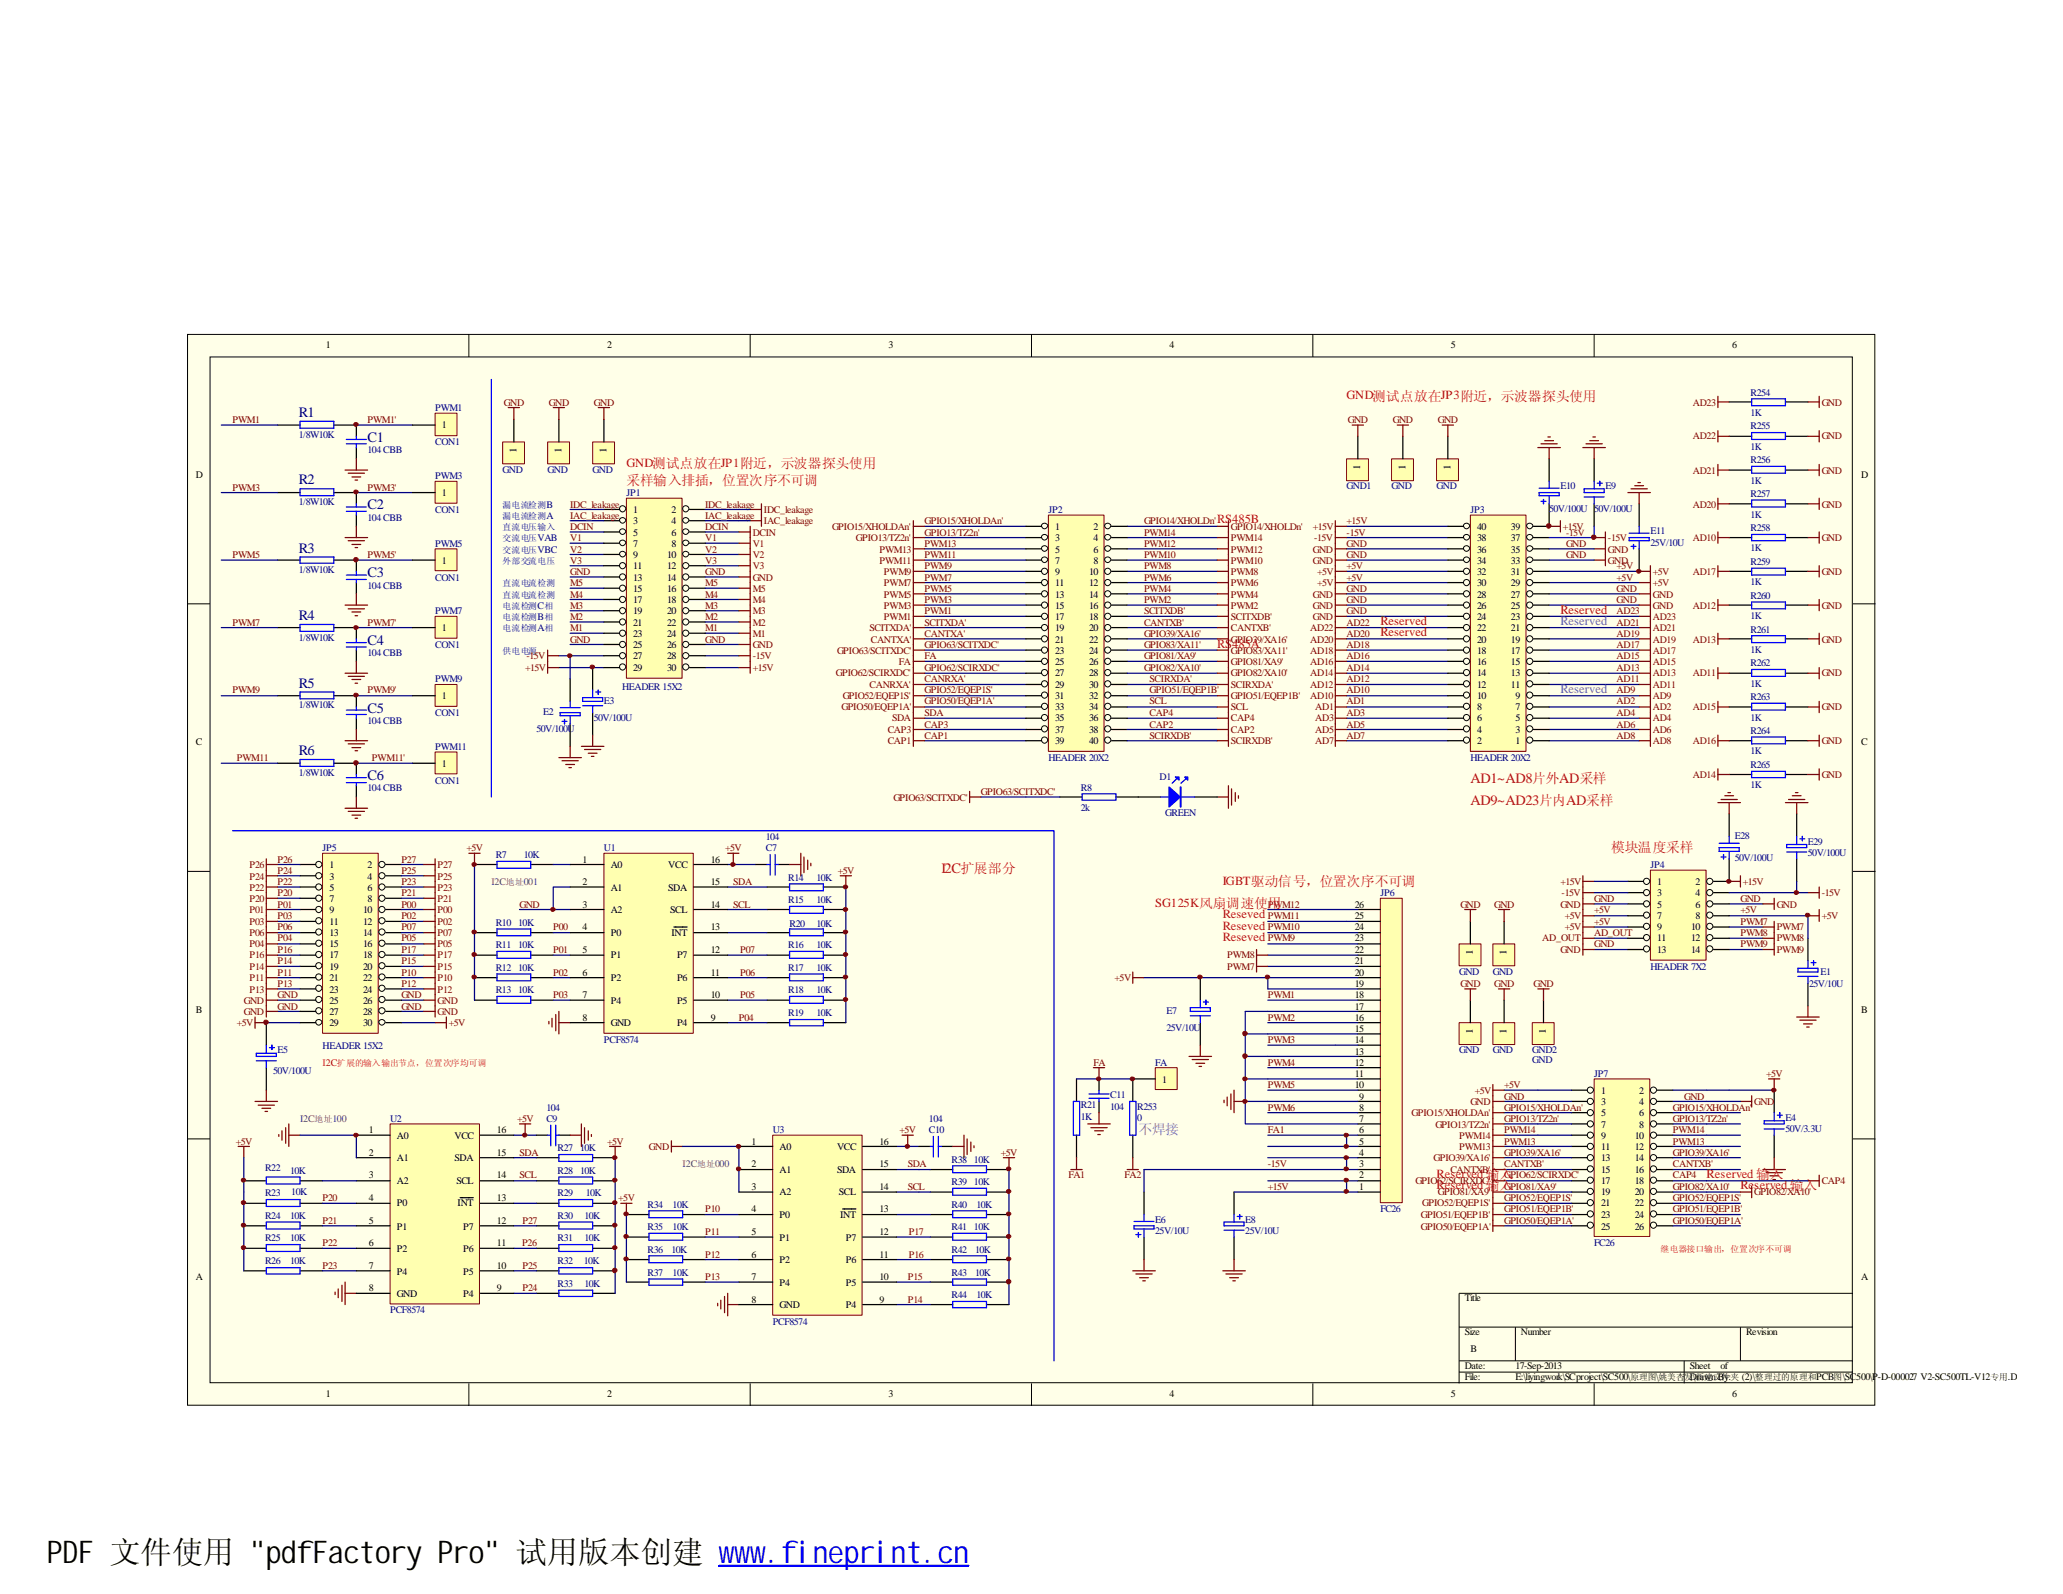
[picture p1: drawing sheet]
<svg xmlns="http://www.w3.org/2000/svg" width="279mm" height="216mm" viewBox="0 0 279 216" stroke-linecap="round" stroke-linejoin="round" font-family="sans-serif">
<defs><g id="words">
<text font-size="4.2" x="6.3" y="211.7">PDF 文件使用 &quot;pdfFactory Pro&quot; 试用版本创建 www.fineprint.cn</text>
<g font-size="1.9" fill="#000080">
<text x="40.5" y="56.5">R1</text>
<text x="49.8" y="59.9">C1</text>
<text x="40.5" y="65.6">R2</text>
<text x="49.8" y="69">C2</text>
<text x="40.5" y="74.8">R3</text>
<text x="40.5" y="84">R4</text>
<text x="49.8" y="78.1">C3</text>
<text x="49.8" y="87.4">C4</text>
<text x="40.5" y="93.1">R5</text>
<text x="49.8" y="96.5">C5</text>
<text x="40.5" y="102.3">R6</text>
<text x="49.8" y="105.7">C6</text>
</g>
<g font-size="1.9" fill="#f00">
<text x="84.8" y="65.7">采样输入排插，位置次序不可调</text>
<text x="199.1" y="106">AD1~AD8片外AD采样</text>
<text x="199.1" y="109.1">AD9~AD23片内AD采样</text>
<text x="127.5" y="118.2">I2C扩展部分</text>
<text x="218.2" y="115.4">模块温度采样</text>
</g>
<text font-size="1.9" fill="#bf00bf" x="154.2" y="153.6">不焊接</text>
<g font-size="1.7" fill="#f00">
<text x="182.4" y="54.1">GND测试点放在JP3附近，示波器探头使用</text>
<text x="84.8" y="63.2">GND测试点放在JP1附近，示波器探头使用</text>
<text x="164.8" y="70.9">RS485B</text>
<text x="211.3" y="83.1">Reserved</text>
<text x="164.8" y="87.7">RS485A</text>
<text x="186.9" y="86.2">Reserved</text>
<text x="186.9" y="84.7">Reserved</text>
<text x="165.6" y="119.8">IGBT驱动信号，位置次序不可调</text>
<text x="156.5" y="122.9">SG125K风扇调速使用</text>
<text x="165.6" y="125.9">Reseved</text>
<text x="165.6" y="124.4">Reseved</text>
<text x="165.6" y="127.4">Reseved</text>
<text x="194.6" y="159.5">Reserved 输入</text>
<text x="194.6" y="161">Reserved 输入</text>
<text x="231.1" y="159.5">Reserved 输入</text>
<text x="235.7" y="161">Reserved 输入</text>
</g>
<g font-size="1.7" fill="#bf00bf">
<text x="211.3" y="84.7">Reserved</text>
<text x="211.3" y="93.8">Reserved</text>
</g>
<g font-size="1.4">
<text x="44.1" y="47.2">1</text>
<text x="82.2" y="47.2">2</text>
<text x="120.3" y="47.2">3</text>
<text x="158.4" y="47.2">4</text>
<text x="196.5" y="47.2">5</text>
<text x="234.6" y="47.2">6</text>
<text x="59.9" y="58">1</text>
<text x="26.5" y="64.8">D</text>
<text x="69.9" y="61.4" transform="rotate(-90 69.9 61.4)">1</text>
<text x="76" y="61.4" transform="rotate(-90 76 61.4)">1</text>
<text x="82.1" y="61.4" transform="rotate(-90 82.1 61.4)">1</text>
<text x="184.2" y="63.7" transform="rotate(-90 184.2 63.7)">1</text>
<text x="190.3" y="63.7" transform="rotate(-90 190.3 63.7)">1</text>
<text x="196.4" y="63.7" transform="rotate(-90 196.4 63.7)">1</text>
<text x="252.1" y="64.8">D</text>
<text x="59.9" y="67.2">1</text>
<text x="85.8" y="69.5">1</text>
<text x="85.8" y="71">3</text>
<text x="90.9" y="69.5">2</text>
<text x="90.9" y="71">4</text>
<text x="142.9" y="71.8">1</text>
<text x="148.1" y="71.8">2</text>
<text x="200.1" y="71.8">40</text>
<text x="204.6" y="71.8">39</text>
<text x="59.9" y="76.4">1</text>
<text x="85.8" y="72.6">5</text>
<text x="85.8" y="74.1">7</text>
<text x="85.8" y="75.6">9</text>
<text x="85.8" y="77.1">11</text>
<text x="90.3" y="75.6">10</text>
<text x="90.3" y="77.1">12</text>
<text x="90.9" y="72.6">6</text>
<text x="90.9" y="74.1">8</text>
<text x="142.9" y="73.3">3</text>
<text x="142.9" y="74.8">5</text>
<text x="142.9" y="76.4">7</text>
<text x="142.9" y="77.9">9</text>
<text x="147.5" y="77.9">10</text>
<text x="148.1" y="73.3">4</text>
<text x="148.1" y="74.8">6</text>
<text x="148.1" y="76.4">8</text>
<text x="200.1" y="77.9">32</text>
<text x="200.1" y="76.4">34</text>
<text x="200.1" y="74.8">36</text>
<text x="200.1" y="73.3">38</text>
<text x="204.6" y="77.9">31</text>
<text x="204.6" y="76.4">33</text>
<text x="204.6" y="74.8">35</text>
<text x="204.6" y="73.3">37</text>
<text x="85.8" y="78.7">13</text>
<text x="85.8" y="80.2">15</text>
<text x="85.8" y="81.7">17</text>
<text x="85.8" y="83.2">19</text>
<text x="90.3" y="78.7">14</text>
<text x="90.3" y="80.2">16</text>
<text x="90.3" y="81.7">18</text>
<text x="90.3" y="83.2">20</text>
<text x="142.9" y="79.4">11</text>
<text x="142.9" y="80.9">13</text>
<text x="142.9" y="82.5">15</text>
<text x="142.9" y="84">17</text>
<text x="147.5" y="79.4">12</text>
<text x="147.5" y="80.9">14</text>
<text x="147.5" y="82.5">16</text>
<text x="147.5" y="84">18</text>
<text x="200.1" y="84">24</text>
<text x="200.1" y="82.5">26</text>
<text x="200.1" y="80.9">28</text>
<text x="200.1" y="79.4">30</text>
<text x="204.6" y="84">23</text>
<text x="204.6" y="82.5">25</text>
<text x="204.6" y="80.9">27</text>
<text x="204.6" y="79.4">29</text>
<text x="59.9" y="85.5">1</text>
<text x="85.8" y="84.8">21</text>
<text x="85.8" y="86.3">23</text>
<text x="85.8" y="87.8">25</text>
<text x="85.8" y="89.3">27</text>
<text x="90.3" y="84.8">22</text>
<text x="90.3" y="86.3">24</text>
<text x="90.3" y="87.8">26</text>
<text x="90.3" y="89.3">28</text>
<text x="142.9" y="85.5">19</text>
<text x="142.9" y="87">21</text>
<text x="142.9" y="88.6">23</text>
<text x="147.5" y="85.5">20</text>
<text x="147.5" y="87">22</text>
<text x="147.5" y="88.6">24</text>
<text x="200.1" y="88.6">18</text>
<text x="200.1" y="87">20</text>
<text x="200.1" y="85.5">22</text>
<text x="204.6" y="88.6">17</text>
<text x="204.6" y="87">19</text>
<text x="204.6" y="85.5">21</text>
<text x="59.9" y="94.7">1</text>
<text x="85.8" y="90.8">29</text>
<text x="90.3" y="90.8">30</text>
<text x="142.9" y="90.1">25</text>
<text x="142.9" y="91.6">27</text>
<text x="142.9" y="93.1">29</text>
<text x="142.9" y="94.7">31</text>
<text x="147.5" y="90.1">26</text>
<text x="147.5" y="91.6">28</text>
<text x="147.5" y="93.1">30</text>
<text x="147.5" y="94.7">32</text>
<text x="200.1" y="94.7">10</text>
<text x="200.1" y="93.1">12</text>
<text x="200.1" y="91.6">14</text>
<text x="200.1" y="90.1">16</text>
<text x="204.6" y="93.1">11</text>
<text x="204.6" y="91.6">13</text>
<text x="204.6" y="90.1">15</text>
<text x="205.2" y="94.7">9</text>
<text x="26.5" y="100.9">C</text>
<text x="142.9" y="96.2">33</text>
<text x="142.9" y="97.7">35</text>
<text x="142.9" y="99.3">37</text>
<text x="142.9" y="100.8">39</text>
<text x="147.5" y="96.2">34</text>
<text x="147.5" y="97.7">36</text>
<text x="147.5" y="99.3">38</text>
<text x="147.5" y="100.8">40</text>
<text x="200.1" y="100.8">2</text>
<text x="200.1" y="99.3">4</text>
<text x="200.1" y="97.7">6</text>
<text x="200.1" y="96.2">8</text>
<text x="205.2" y="100.8">1</text>
<text x="205.2" y="99.3">3</text>
<text x="205.2" y="97.7">5</text>
<text x="205.2" y="96.2">7</text>
<text x="252.1" y="100.9">C</text>
<text x="59.9" y="103.9">1</text>
<text x="44.6" y="117.6">1</text>
<text x="44.6" y="119.1">3</text>
<text x="49.8" y="117.6">2</text>
<text x="49.8" y="119.1">4</text>
<text x="78.9" y="116.8">1</text>
<text x="78.9" y="119.9">2</text>
<text x="82.7" y="117.6">A0</text>
<text x="90.5" y="117.6">VCC</text>
<text x="96.3" y="119.9">15</text>
<text x="96.3" y="116.8">16</text>
<text x="224.5" y="119.9">1</text>
<text x="229.6" y="119.9">2</text>
<text x="44.6" y="120.6">5</text>
<text x="44.6" y="122.2">7</text>
<text x="44.6" y="123.7">9</text>
<text x="44.6" y="125.2">11</text>
<text x="49.2" y="123.7">10</text>
<text x="49.2" y="125.2">12</text>
<text x="49.8" y="120.6">6</text>
<text x="49.8" y="122.2">8</text>
<text x="78.9" y="122.9">3</text>
<text x="78.9" y="126">4</text>
<text x="82.7" y="120.6">A1</text>
<text x="82.7" y="123.7">A2</text>
<text x="90.5" y="120.6">SDA</text>
<text x="90.8" y="123.7">SCL</text>
<text x="96.3" y="126">13</text>
<text x="96.3" y="122.9">14</text>
<text x="183.5" y="126">24</text>
<text x="183.5" y="124.5">25</text>
<text x="183.5" y="122.9">26</text>
<text x="224.5" y="121.4">3</text>
<text x="224.5" y="122.9">5</text>
<text x="224.5" y="124.5">7</text>
<text x="224.5" y="126">9</text>
<text x="229" y="126">10</text>
<text x="229.6" y="121.4">4</text>
<text x="229.6" y="122.9">6</text>
<text x="229.6" y="124.5">8</text>
<text x="44.6" y="126.7">13</text>
<text x="44.6" y="128.3">15</text>
<text x="44.6" y="129.8">17</text>
<text x="44.6" y="131.3">19</text>
<text x="49.2" y="126.7">14</text>
<text x="49.2" y="128.3">16</text>
<text x="49.2" y="129.8">18</text>
<text x="49.2" y="131.3">20</text>
<text x="78.9" y="129">5</text>
<text x="82.7" y="126.7">P0</text>
<text x="82.7" y="129.8">P1</text>
<text x="90.9" y="126.7">INT</text>
<text x="91.7" y="129.8">P7</text>
<text x="96.3" y="129">12</text>
<text x="183.5" y="130.6">21</text>
<text x="183.5" y="129">22</text>
<text x="183.5" y="127.5">23</text>
<text x="199.5" y="129.4" transform="rotate(-90 199.5 129.4)">1</text>
<text x="204" y="129.4" transform="rotate(-90 204 129.4)">1</text>
<text x="224.5" y="127.5">11</text>
<text x="224.5" y="129">13</text>
<text x="229" y="127.5">12</text>
<text x="229" y="129">14</text>
<text x="26.5" y="137.2">B</text>
<text x="44.6" y="132.9">21</text>
<text x="44.6" y="134.5">23</text>
<text x="44.6" y="136">25</text>
<text x="44.6" y="137.5">27</text>
<text x="49.2" y="132.9">22</text>
<text x="49.2" y="134.5">24</text>
<text x="49.2" y="136">26</text>
<text x="49.2" y="137.5">28</text>
<text x="78.9" y="132.2">6</text>
<text x="78.9" y="135.2">7</text>
<text x="82.7" y="132.9">P2</text>
<text x="82.7" y="136">P4</text>
<text x="91.7" y="136">P5</text>
<text x="91.7" y="132.9">P6</text>
<text x="96.3" y="135.2">10</text>
<text x="96.3" y="132.2">11</text>
<text x="183.5" y="136.7">17</text>
<text x="183.5" y="135.2">18</text>
<text x="183.5" y="133.7">19</text>
<text x="183.5" y="132.2">20</text>
<text x="252.1" y="137.2">B</text>
<text x="44.6" y="139">29</text>
<text x="49.2" y="139">30</text>
<text x="78.9" y="138.3">8</text>
<text x="82.7" y="139">GND</text>
<text x="91.7" y="139">P4</text>
<text x="96.3" y="138.3">9</text>
<text x="183.5" y="142.8">13</text>
<text x="183.5" y="141.3">14</text>
<text x="183.5" y="139.8">15</text>
<text x="183.5" y="138.3">16</text>
<text x="199.5" y="140" transform="rotate(-90 199.5 140)">1</text>
<text x="204" y="140" transform="rotate(-90 204 140)">1</text>
<text x="209.4" y="140" transform="rotate(-90 209.4 140)">1</text>
<text x="157.4" y="146.6">1</text>
<text x="183.5" y="147.4">10</text>
<text x="183.5" y="145.9">11</text>
<text x="183.5" y="144.4">12</text>
<text x="184.1" y="148.9">9</text>
<text x="216.8" y="148.2">1</text>
<text x="216.8" y="149.7">3</text>
<text x="222" y="148.2">2</text>
<text x="222" y="149.7">4</text>
<text x="50" y="153.5">1</text>
<text x="53.8" y="154.3">A0</text>
<text x="61.6" y="154.3">VCC</text>
<text x="67.3" y="153.5">16</text>
<text x="101.8" y="155">1</text>
<text x="105.6" y="155.8">A0</text>
<text x="113.4" y="155.8">VCC</text>
<text x="119.1" y="155">16</text>
<text x="184.1" y="155">5</text>
<text x="184.1" y="153.5">6</text>
<text x="184.1" y="152">7</text>
<text x="184.1" y="150.5">8</text>
<text x="216.8" y="151.2">5</text>
<text x="216.8" y="152.7">7</text>
<text x="216.8" y="154.3">9</text>
<text x="216.8" y="155.8">11</text>
<text x="221.4" y="154.3">10</text>
<text x="221.4" y="155.8">12</text>
<text x="222" y="151.2">6</text>
<text x="222" y="152.7">8</text>
<text x="50" y="156.5">2</text>
<text x="50" y="159.6">3</text>
<text x="53.8" y="157.3">A1</text>
<text x="53.8" y="160.4">A2</text>
<text x="61.6" y="157.3">SDA</text>
<text x="61.8" y="160.4">SCL</text>
<text x="67.3" y="156.5">15</text>
<text x="67.3" y="159.6">14</text>
<text x="101.8" y="158.1">2</text>
<text x="101.8" y="161.1">3</text>
<text x="105.6" y="158.8">A1</text>
<text x="105.6" y="161.9">A2</text>
<text x="113.4" y="158.8">SDA</text>
<text x="113.6" y="161.9">SCL</text>
<text x="119.1" y="161.1">14</text>
<text x="119.1" y="158.1">15</text>
<text x="184.1" y="161.1">1</text>
<text x="184.1" y="159.6">2</text>
<text x="184.1" y="158.1">3</text>
<text x="184.1" y="156.5">4</text>
<text x="216.8" y="157.3">13</text>
<text x="216.8" y="158.8">15</text>
<text x="216.8" y="160.4">17</text>
<text x="216.8" y="161.9">19</text>
<text x="221.4" y="157.3">14</text>
<text x="221.4" y="158.8">16</text>
<text x="221.4" y="160.4">18</text>
<text x="221.4" y="161.9">20</text>
<text x="50" y="162.6">4</text>
<text x="50" y="165.8">5</text>
<text x="53.8" y="163.4">P0</text>
<text x="53.8" y="166.5">P1</text>
<text x="62" y="163.4">INT</text>
<text x="62.7" y="166.5">P7</text>
<text x="67.3" y="162.6">13</text>
<text x="67.3" y="165.8">12</text>
<text x="101.8" y="164.2">4</text>
<text x="101.8" y="167.3">5</text>
<text x="105.6" y="164.9">P0</text>
<text x="113.8" y="164.9">INT</text>
<text x="119.1" y="167.3">12</text>
<text x="119.1" y="164.2">13</text>
<text x="216.8" y="163.4">21</text>
<text x="216.8" y="164.9">23</text>
<text x="216.8" y="166.5">25</text>
<text x="221.4" y="163.4">22</text>
<text x="221.4" y="164.9">24</text>
<text x="221.4" y="166.5">26</text>
<text x="26.5" y="173.4">A</text>
<text x="50" y="168.8">6</text>
<text x="50" y="171.9">7</text>
<text x="53.8" y="169.6">P2</text>
<text x="53.8" y="172.6">P4</text>
<text x="62.7" y="172.6">P5</text>
<text x="62.7" y="169.6">P6</text>
<text x="67.3" y="171.9">10</text>
<text x="67.3" y="168.8">11</text>
<text x="101.8" y="170.3">6</text>
<text x="101.8" y="173.4">7</text>
<text x="105.6" y="168.1">P1</text>
<text x="105.6" y="171.1">P2</text>
<text x="114.6" y="171.1">P6</text>
<text x="114.6" y="168.1">P7</text>
<text x="119.1" y="173.4">10</text>
<text x="119.1" y="170.3">11</text>
<text x="252.1" y="173.4">A</text>
<text x="50" y="174.9">8</text>
<text x="53.8" y="175.7">GND</text>
<text x="62.7" y="175.7">P4</text>
<text x="67.3" y="174.9">9</text>
<text x="101.8" y="176.4">8</text>
<text x="105.6" y="177.2">GND</text>
<text x="105.6" y="174.2">P4</text>
<text x="114.6" y="177.2">P4</text>
<text x="114.6" y="174.2">P5</text>
<text x="119.1" y="176.4">9</text>
<text x="198.4" y="176.3">Title</text>
<text x="198.4" y="180.8">Size</text>
<text x="198.4" y="185.4">Date:</text>
<text x="199.1" y="183.1">B</text>
<text x="205.2" y="185.4">17-Sep-2013</text>
<text x="206" y="180.8">Number</text>
<text x="228.9" y="185.4">Sheet</text>
<text x="233" y="185.4">of</text>
<text x="236.5" y="180.8">Revision</text>
<text x="44.1" y="189.2">1</text>
<text x="82.2" y="189.2">2</text>
<text x="120.3" y="189.2">3</text>
<text x="158.4" y="189.2">4</text>
<text x="196.5" y="189.2">5</text>
<text x="198.4" y="186.9">File:</text>
<text x="205.2" y="186.9">E:\liyingwork\SCproject\SC500\</text>
<text x="224.3" y="186.9">\</text>
<text x="228.9" y="186.9">D\rawn By:</text>
<text x="234.6" y="189.2">6</text>
<text x="235.9" y="186.9">(2)\</text>
<text x="246" y="186.9">PCB</text>
<text x="249.6" y="186.9">\SC500\P-D-000027 V2-SC500TL-V12</text>
<text x="271.9" y="186.9">.DDB</text>
</g>
<g font-size="1.4" fill="#000080">
<text x="237.1" y="53.6">R254</text>
<text x="40.5" y="59.3">1/8W10K</text>
<text x="58.9" y="55.7">PWM1</text>
<text x="237.1" y="56.3">1K</text>
<text x="237.1" y="58.2">R255</text>
<text x="49.8" y="61.4">104 CBB</text>
<text x="58.9" y="60.3">CON1</text>
<text x="58.9" y="64.9">PWM3</text>
<text x="68.1" y="64">GND</text>
<text x="74.2" y="64">GND</text>
<text x="80.3" y="64">GND</text>
<text x="237.1" y="61">1K</text>
<text x="237.1" y="62.7">R256</text>
<text x="237.1" y="65.5">1K</text>
<text x="40.5" y="68.4">1/8W10K</text>
<text x="49.8" y="70.5">104 CBB</text>
<text x="58.9" y="69.5">CON1</text>
<text x="74" y="68.7">B</text>
<text x="74" y="70.3">A</text>
<text x="84.8" y="67.2">JP1</text>
<text x="142" y="69.5">JP2</text>
<text x="182.4" y="66.3">GND1</text>
<text x="188.5" y="66.3">GND</text>
<text x="194.6" y="66.3">GND</text>
<text x="199.1" y="69.5">JP3</text>
<text x="209.8" y="69.3">50V/100U</text>
<text x="211.3" y="66.3">E10</text>
<text x="215.9" y="69.3">50V/100U</text>
<text x="217.4" y="66.3">E9</text>
<text x="237.1" y="67.3">R257</text>
<text x="237.1" y="70.1">1K</text>
<text x="237.1" y="72">R258</text>
<text x="40.5" y="77.6">1/8W10K</text>
<text x="58.9" y="74.1">PWM5</text>
<text x="72.8" y="74.8">VBC</text>
<text x="72.8" y="73.3">VAB</text>
<text x="223.5" y="72.4">E11</text>
<text x="223.5" y="73.9">25V/10U</text>
<text x="237.1" y="74.7">1K</text>
<text x="237.1" y="76.5">R259</text>
<text x="49.8" y="79.8">104 CBB</text>
<text x="58.9" y="78.7">CON1</text>
<text x="58.9" y="83.2">PWM7</text>
<text x="72.8" y="84">B</text>
<text x="72.8" y="82.5">C</text>
<text x="237.1" y="79.2">1K</text>
<text x="237.1" y="81.1">R260</text>
<text x="237.1" y="83.8">1K</text>
<text x="40.5" y="86.8">1/8W10K</text>
<text x="49.8" y="88.9">104 CBB</text>
<text x="58.9" y="87.8">CON1</text>
<text x="72.8" y="85.5">A</text>
<text x="237.1" y="85.7">R261</text>
<text x="237.1" y="88.4">1K</text>
<text x="40.5" y="95.9">1/8W10K</text>
<text x="58.9" y="92.4">PWM9</text>
<text x="81.8" y="95.4">E3</text>
<text x="84.2" y="93.5">HEADER 15X2</text>
<text x="237.1" y="90.3">R262</text>
<text x="237.1" y="93">1K</text>
<text x="237.1" y="94.8">R263</text>
<text x="49.8" y="98">104 CBB</text>
<text x="58.9" y="101.6">PWM11</text>
<text x="58.9" y="96.9">CON1</text>
<text x="72.6" y="99.1">50V/100U</text>
<text x="73.6" y="96.9">E2</text>
<text x="80.4" y="97.7">50V/100U</text>
<text x="237.1" y="97.6">1K</text>
<text x="237.1" y="99.4">R264</text>
<text x="40.5" y="105.1">1/8W10K</text>
<text x="49.8" y="107.2">104 CBB</text>
<text x="58.9" y="106.2">CON1</text>
<text x="142" y="103.1">HEADER 20X2</text>
<text x="146.4" y="107.1">R8</text>
<text x="157.1" y="105.7">D1</text>
<text x="199.1" y="103.1">HEADER 20X2</text>
<text x="237.1" y="102.2">1K</text>
<text x="237.1" y="104">R265</text>
<text x="237.1" y="106.8">1K</text>
<text x="103.7" y="113.8">104</text>
<text x="146.4" y="109.8">2k</text>
<text x="157.8" y="110.6">GREEN</text>
<text x="234.9" y="113.6">E28</text>
<text x="43.7" y="115.3">JP5</text>
<text x="67.1" y="116.2">R7</text>
<text x="71" y="116.2">10K</text>
<text x="81.8" y="115.3">U1</text>
<text x="103.7" y="115.3">C7</text>
<text x="106.8" y="119.3">R14</text>
<text x="110.6" y="119.3">10K</text>
<text x="223.5" y="117.6">JP4</text>
<text x="234.9" y="116.7">50V/100U</text>
<text x="244.9" y="114.4">E29</text>
<text x="244.9" y="115.9">50V/100U</text>
<text x="67.1" y="125.4">R10</text>
<text x="70.2" y="125.4">10K</text>
<text x="106.8" y="122.3">R15</text>
<text x="106.9" y="125.6">R20</text>
<text x="110.6" y="125.6">10K</text>
<text x="110.6" y="122.3">10K</text>
<text x="186.9" y="121.4">JP6</text>
<text x="67.1" y="128.4">R11</text>
<text x="67.1" y="131.5">R12</text>
<text x="70.2" y="128.4">10K</text>
<text x="70.2" y="131.5">10K</text>
<text x="106.8" y="128.4">R16</text>
<text x="106.8" y="131.5">R17</text>
<text x="110.6" y="128.4">10K</text>
<text x="110.6" y="131.5">10K</text>
<text x="197.6" y="132">GND</text>
<text x="202.2" y="132">GND</text>
<text x="223.5" y="131.3">HEADER 7X2</text>
<text x="246.5" y="132">E1</text>
<text x="67.1" y="134.5">R13</text>
<text x="70.2" y="134.5">10K</text>
<text x="106.8" y="134.5">R18</text>
<text x="106.8" y="137.6">R19</text>
<text x="110.6" y="134.5">10K</text>
<text x="110.6" y="137.6">10K</text>
<text x="158" y="137.3">E7</text>
<text x="245" y="133.7">25V/10U</text>
<text x="37.6" y="142.7">E5</text>
<text x="43.7" y="142.1">HEADER 15X2</text>
<text x="81.8" y="141.3">PCF8574</text>
<text x="158" y="139.6">25V/10U</text>
<text x="197.6" y="142.7">GND</text>
<text x="202.2" y="142.7">GND</text>
<text x="207.5" y="142.7">GND2</text>
<text x="37" y="145.5">50V/100U</text>
<text x="150.4" y="148.8">C11</text>
<text x="156.5" y="144.4">FA</text>
<text x="207.5" y="144">GND</text>
<text x="215.9" y="145.9">JP7</text>
<text x="52.8" y="152">U2</text>
<text x="74" y="152">C9</text>
<text x="74" y="150.5">104</text>
<text x="75.5" y="156">R27</text>
<text x="78.6" y="156">10K</text>
<text x="104.6" y="153.5">U3</text>
<text x="125.8" y="153.5">C10</text>
<text x="125.8" y="152">104</text>
<text x="146.4" y="150.1">R21</text>
<text x="146.4" y="151.6">1K</text>
<text x="150.4" y="150.3">104</text>
<text x="154" y="150.3">R253</text>
<text x="154" y="151.8">0</text>
<text x="241.8" y="151.8">E4</text>
<text x="241.8" y="153.3">50V/3.3U</text>
<text x="35.9" y="158.7">R22</text>
<text x="39.3" y="159">10K</text>
<text x="39.5" y="161.8">10K</text>
<text x="75.5" y="159">R28</text>
<text x="78.6" y="159">10K</text>
<text x="128.9" y="157.5">R38</text>
<text x="128.9" y="160.5">R39</text>
<text x="131.9" y="157.5">10K</text>
<text x="131.9" y="160.5">10K</text>
<text x="35.9" y="162.1">R23</text>
<text x="35.9" y="165.1">R24</text>
<text x="39.3" y="165.1">10K</text>
<text x="75.5" y="162.1">R29</text>
<text x="75.5" y="165.1">R30</text>
<text x="79.2" y="165.1">10K</text>
<text x="79.3" y="162.1">10K</text>
<text x="87.7" y="163.6">R34</text>
<text x="87.7" y="166.6">R35</text>
<text x="91.1" y="163.6">10K</text>
<text x="91.1" y="166.6">10K</text>
<text x="128.9" y="163.6">R40</text>
<text x="128.9" y="166.6">R41</text>
<text x="131.9" y="166.6">10K</text>
<text x="132.2" y="163.6">10K</text>
<text x="156.5" y="165.6">E6</text>
<text x="156.5" y="167.1">25V/10U</text>
<text x="168.7" y="165.6">E8</text>
<text x="168.7" y="167.1">25V/10U</text>
<text x="186.9" y="164.2">FC26</text>
<text x="35.9" y="168.1">R25</text>
<text x="35.9" y="171.2">R26</text>
<text x="39.3" y="168.1">10K</text>
<text x="39.3" y="171.2">10K</text>
<text x="75.5" y="168.1">R31</text>
<text x="75.5" y="171.2">R32</text>
<text x="79.1" y="171.2">10K</text>
<text x="79.2" y="168.1">10K</text>
<text x="87.7" y="169.7">R36</text>
<text x="87.7" y="172.8">R37</text>
<text x="90.9" y="169.7">10K</text>
<text x="91.1" y="172.8">10K</text>
<text x="128.9" y="169.7">R42</text>
<text x="128.9" y="172.8">R43</text>
<text x="132.1" y="169.7">10K</text>
<text x="132.1" y="172.8">10K</text>
<text x="215.9" y="168.8">FC26</text>
<text x="52.8" y="177.8">PCF8574</text>
<text x="75.5" y="174.3">R33</text>
<text x="79.2" y="174.3">10K</text>
<text x="104.6" y="179.5">PCF8574</text>
<text x="128.9" y="175.9">R44</text>
<text x="132.2" y="175.9">10K</text>
</g>
<g font-size="1.4" fill="#800000">
<text x="31.5" y="57.2">PWM1</text>
<text x="49.8" y="57.2">PWM1'</text>
<text x="68.2" y="54.9">GND</text>
<text x="74.3" y="54.9">GND</text>
<text x="80.4" y="54.9">GND</text>
<text x="182.5" y="57.2">GND</text>
<text x="188.6" y="57.2">GND</text>
<text x="194.7" y="57.2">GND</text>
<text x="229.3" y="54.9">AD23</text>
<text x="229.3" y="59.5">AD22</text>
<text x="246.7" y="54.9">GND</text>
<text x="246.7" y="59.5">GND</text>
<text x="229.3" y="64.2">AD21</text>
<text x="246.7" y="64.2">GND</text>
<text x="31.5" y="66.5">PWM3</text>
<text x="49.8" y="66.5">PWM3'</text>
<text x="77.2" y="71.8">DCIN</text>
<text x="77.2" y="70.3">IAC_leakage</text>
<text x="77.2" y="68.7">IDC_leakage</text>
<text x="95.5" y="71.8">DCIN</text>
<text x="95.5" y="70.3">IAC_leakage</text>
<text x="95.5" y="68.7">IDC_leakage</text>
<text x="103.5" y="69.5">IDC_leakage</text>
<text x="103.5" y="71">IAC_leakage</text>
<text x="112.7" y="71.8">GPIO15/XHOLDAn'</text>
<text x="125.2" y="71">GPIO15/XHOLDAn'</text>
<text x="154.9" y="71">GPIO14/XHOLDn'</text>
<text x="166.7" y="71.8">GPIO14/XHOLDn'</text>
<text x="177.8" y="71.8">+15V</text>
<text x="182.4" y="71">+15V</text>
<text x="211.7" y="71.8">+15V</text>
<text x="229.3" y="68.7">AD20</text>
<text x="246.7" y="68.7">GND</text>
<text x="31.5" y="75.6">PWM5</text>
<text x="49.8" y="75.6">PWM5'</text>
<text x="77.2" y="74.8">V2</text>
<text x="77.2" y="73.3">V1</text>
<text x="77.2" y="76.4">V3</text>
<text x="77.2" y="77.9">GND</text>
<text x="95.5" y="74.8">V2</text>
<text x="95.5" y="73.3">V1</text>
<text x="95.5" y="76.4">V3</text>
<text x="95.5" y="77.9">GND</text>
<text x="101.9" y="74.1">V1</text>
<text x="101.9" y="75.6">V2</text>
<text x="101.9" y="77.1">V3</text>
<text x="101.9" y="72.6">DCIN</text>
<text x="115.9" y="73.3">GPIO13/TZ2n'</text>
<text x="119.1" y="74.8">PWM13</text>
<text x="119.1" y="76.4">PWM11</text>
<text x="119.7" y="77.9">PWM9</text>
<text x="125.2" y="77.1">PWM9</text>
<text x="125.2" y="75.6">PWM11</text>
<text x="125.2" y="74.1">PWM13</text>
<text x="125.2" y="72.6">GPIO13/TZ2n'</text>
<text x="154.9" y="77.1">PWM8</text>
<text x="154.9" y="75.6">PWM10</text>
<text x="154.9" y="74.1">PWM12</text>
<text x="154.9" y="72.6">PWM14</text>
<text x="166.7" y="73.3">PWM14</text>
<text x="166.7" y="74.8">PWM12</text>
<text x="166.7" y="76.4">PWM10</text>
<text x="166.7" y="77.9">PWM8</text>
<text x="177.8" y="76.4">GND</text>
<text x="177.8" y="74.8">GND</text>
<text x="178" y="73.3">-15V</text>
<text x="178.4" y="77.9">+5V</text>
<text x="182.4" y="74.1">GND</text>
<text x="182.4" y="77.1">+5V</text>
<text x="182.4" y="72.6">-15V</text>
<text x="182.4" y="75.6">GND</text>
<text x="212.1" y="74.1">GND</text>
<text x="212.1" y="75.6">GND</text>
<text x="217.8" y="73.3">-15V</text>
<text x="217.8" y="74.8">GND</text>
<text x="217.8" y="76.4">GND</text>
<text x="218.9" y="77.1">+5V</text>
<text x="223.9" y="77.9">+5V</text>
<text x="229.3" y="73.3">AD10</text>
<text x="229.3" y="77.9">AD17</text>
<text x="246.7" y="73.3">GND</text>
<text x="246.7" y="77.9">GND</text>
<text x="77.2" y="79.4">M5</text>
<text x="77.2" y="84">M2</text>
<text x="77.2" y="82.5">M3</text>
<text x="77.2" y="80.9">M4</text>
<text x="95.5" y="84">M2</text>
<text x="95.5" y="82.5">M3</text>
<text x="95.5" y="80.9">M4</text>
<text x="95.5" y="79.4">M5</text>
<text x="101.9" y="80.2">M5</text>
<text x="101.9" y="83.2">M3</text>
<text x="101.9" y="78.7">GND</text>
<text x="101.9" y="81.7">M4</text>
<text x="119.7" y="79.4">PWM7</text>
<text x="119.7" y="80.9">PWM5</text>
<text x="119.7" y="82.5">PWM3</text>
<text x="119.7" y="84">PWM1</text>
<text x="125.2" y="83.2">PWM1</text>
<text x="125.2" y="81.7">PWM3</text>
<text x="125.2" y="80.2">PWM5</text>
<text x="125.2" y="78.7">PWM7</text>
<text x="154.9" y="81.7">PWM2</text>
<text x="154.9" y="80.2">PWM4</text>
<text x="154.9" y="78.7">PWM6</text>
<text x="154.9" y="83.2">SCITXDB'</text>
<text x="166.7" y="79.4">PWM6</text>
<text x="166.7" y="80.9">PWM4</text>
<text x="166.7" y="82.5">PWM2</text>
<text x="166.7" y="84">SCITXDB'</text>
<text x="177.8" y="84">GND</text>
<text x="177.8" y="82.5">GND</text>
<text x="177.8" y="80.9">GND</text>
<text x="178.4" y="79.4">+5V</text>
<text x="182.4" y="78.7">+5V</text>
<text x="182.4" y="80.2">GND</text>
<text x="182.4" y="81.7">GND</text>
<text x="182.4" y="83.2">GND</text>
<text x="218.9" y="78.7">+5V</text>
<text x="218.9" y="80.2">GND</text>
<text x="218.9" y="81.7">GND</text>
<text x="218.9" y="83.2">AD23</text>
<text x="223.9" y="79.4">+5V</text>
<text x="223.9" y="80.9">GND</text>
<text x="223.9" y="82.5">GND</text>
<text x="223.9" y="84">AD23</text>
<text x="229.3" y="82.5">AD12</text>
<text x="246.7" y="82.5">GND</text>
<text x="31.5" y="84.8">PWM7</text>
<text x="49.8" y="84.8">PWM7'</text>
<text x="71.3" y="89.3">-15V</text>
<text x="77.2" y="87">GND</text>
<text x="77.2" y="85.5">M1</text>
<text x="95.5" y="87">GND</text>
<text x="95.5" y="85.5">M1</text>
<text x="101.9" y="89.3">-15V</text>
<text x="101.9" y="84.8">M2</text>
<text x="101.9" y="86.3">M1</text>
<text x="101.9" y="87.8">GND</text>
<text x="113.4" y="88.6">GPIO63/SCITXDC'</text>
<text x="117.8" y="85.5">SCITXDA'</text>
<text x="117.9" y="87">CANTXA'</text>
<text x="125.2" y="84.8">SCITXDA'</text>
<text x="125.2" y="86.3">CANTXA'</text>
<text x="125.2" y="89.3">FA</text>
<text x="125.2" y="87.8">GPIO63/SCITXDC'</text>
<text x="154.9" y="87.8">GPIO83/XA11'</text>
<text x="154.9" y="84.8">CANTXB'</text>
<text x="154.9" y="89.3">GPIO81/XA9'</text>
<text x="154.9" y="86.3">GPIO39/XA16'</text>
<text x="166.7" y="85.5">CANTXB'</text>
<text x="166.7" y="87">GPIO39/XA16'</text>
<text x="166.7" y="88.6">GPIO83/XA11'</text>
<text x="177.5" y="88.6">AD18</text>
<text x="177.5" y="85.5">AD22</text>
<text x="177.5" y="87">AD20</text>
<text x="182.4" y="89.3">AD16</text>
<text x="182.4" y="86.3">AD20</text>
<text x="182.4" y="84.8">AD22</text>
<text x="182.4" y="87.8">AD18</text>
<text x="218.9" y="89.3">AD15</text>
<text x="218.9" y="86.3">AD19</text>
<text x="218.9" y="84.8">AD21</text>
<text x="218.9" y="87.8">AD17</text>
<text x="223.9" y="85.5">AD21</text>
<text x="223.9" y="87">AD19</text>
<text x="223.9" y="88.6">AD17</text>
<text x="229.3" y="87">AD13</text>
<text x="246.7" y="87">GND</text>
<text x="31.5" y="93.9">PWM9</text>
<text x="49.8" y="93.9">PWM9'</text>
<text x="71.1" y="90.8">+15V</text>
<text x="101.9" y="90.8">+15V</text>
<text x="113.2" y="91.6">GPIO62/SCIRXDC'</text>
<text x="114.1" y="94.7">GPIO52/EQEP1S'</text>
<text x="117.8" y="93.1">CANRXA'</text>
<text x="121.8" y="90.1">FA</text>
<text x="125.2" y="95.4">GPIO50/EQEP1A'</text>
<text x="125.2" y="93.9">GPIO52/EQEP1S'</text>
<text x="125.2" y="90.8">GPIO62/SCIRXDC'</text>
<text x="125.2" y="92.4">CANRXA'</text>
<text x="154.9" y="90.8">GPIO82/XA10'</text>
<text x="155.7" y="92.4">SCIRXDA'</text>
<text x="155.7" y="93.9">GPIO51/EQEP1B'</text>
<text x="155.7" y="95.4">SCL</text>
<text x="166.7" y="90.1">GPIO81/XA9'</text>
<text x="166.7" y="91.6">GPIO82/XA10'</text>
<text x="166.7" y="93.1">SCIRXDA'</text>
<text x="166.7" y="94.7">GPIO51/EQEP1B'</text>
<text x="177.5" y="94.7">AD10</text>
<text x="177.5" y="90.1">AD16</text>
<text x="177.5" y="91.6">AD14</text>
<text x="177.5" y="93.1">AD12</text>
<text x="182.4" y="95.4">AD1</text>
<text x="182.4" y="93.9">AD10</text>
<text x="182.4" y="92.4">AD12</text>
<text x="182.4" y="90.8">AD14</text>
<text x="218.9" y="95.4">AD2</text>
<text x="218.9" y="93.9">AD9</text>
<text x="218.9" y="92.4">AD11</text>
<text x="218.9" y="90.8">AD13</text>
<text x="223.9" y="90.1">AD15</text>
<text x="223.9" y="91.6">AD13</text>
<text x="223.9" y="93.1">AD11</text>
<text x="223.9" y="94.7">AD9</text>
<text x="229.3" y="91.6">AD11</text>
<text x="246.7" y="91.6">GND</text>
<text x="114" y="96.2">GPIO50/EQEP1A'</text>
<text x="120.2" y="99.3">CAP3</text>
<text x="120.2" y="100.8">CAP1</text>
<text x="120.8" y="97.7">SDA</text>
<text x="125.2" y="100.1">CAP1</text>
<text x="125.2" y="98.6">CAP3</text>
<text x="125.2" y="96.9">SDA</text>
<text x="155.7" y="98.6">CAP2</text>
<text x="155.7" y="96.9">CAP4</text>
<text x="155.7" y="100.1">SCIRXDB'</text>
<text x="166.7" y="96.2">SCL</text>
<text x="166.7" y="97.7">CAP4</text>
<text x="166.7" y="99.3">CAP2</text>
<text x="166.7" y="100.8">SCIRXDB'</text>
<text x="178.1" y="100.8">AD7</text>
<text x="178.1" y="99.3">AD5</text>
<text x="178.1" y="97.7">AD3</text>
<text x="178.1" y="96.2">AD1</text>
<text x="182.4" y="96.9">AD3</text>
<text x="182.4" y="100.1">AD7</text>
<text x="182.4" y="98.6">AD5</text>
<text x="218.9" y="96.9">AD4</text>
<text x="218.9" y="100.1">AD8</text>
<text x="218.9" y="98.6">AD6</text>
<text x="223.9" y="100.8">AD8</text>
<text x="223.9" y="96.2">AD2</text>
<text x="223.9" y="97.7">AD4</text>
<text x="223.9" y="99.3">AD6</text>
<text x="229.3" y="96.2">AD15</text>
<text x="229.3" y="100.8">AD16</text>
<text x="246.7" y="96.2">GND</text>
<text x="246.7" y="100.8">GND</text>
<text x="32.1" y="103.1">PWM11</text>
<text x="50.4" y="103.1">PWM11'</text>
<text x="132.8" y="107.7">GPIO63/SCITXDC'</text>
<text x="229.3" y="105.4">AD14</text>
<text x="246.7" y="105.4">GND</text>
<text x="121" y="108.5">GPIO63/SCITXDC'</text>
<text x="33.8" y="117.6">P26</text>
<text x="33.8" y="119.1">P24</text>
<text x="37.6" y="119.9">P22</text>
<text x="37.6" y="118.4">P24</text>
<text x="37.6" y="116.8">P26</text>
<text x="54.4" y="119.9">P23</text>
<text x="54.4" y="118.4">P25</text>
<text x="54.4" y="116.8">P27</text>
<text x="59.3" y="117.6">P27</text>
<text x="59.3" y="119.1">P25</text>
<text x="63.2" y="115.3">+5V</text>
<text x="98.2" y="115.3">+5V</text>
<text x="99.3" y="119.9">SDA</text>
<text x="113.5" y="118.4">+5V</text>
<text x="211.3" y="119.9">+15V</text>
<text x="236.1" y="119.9">+15V</text>
<text x="33.8" y="120.6">P22</text>
<text x="33.8" y="122.2">P20</text>
<text x="33.8" y="123.7">P01</text>
<text x="33.8" y="125.2">P03</text>
<text x="37.6" y="122.9">P01</text>
<text x="37.6" y="124.5">P03</text>
<text x="37.6" y="126">P06</text>
<text x="37.6" y="121.4">P20</text>
<text x="54.4" y="122.9">P00</text>
<text x="54.4" y="124.5">P02</text>
<text x="54.4" y="126">P07</text>
<text x="54.4" y="121.4">P21</text>
<text x="59.3" y="120.6">P23</text>
<text x="59.3" y="122.2">P21</text>
<text x="59.3" y="123.7">P00</text>
<text x="59.3" y="125.2">P02</text>
<text x="70.4" y="122.9">GND</text>
<text x="74.9" y="126">P00</text>
<text x="99.3" y="122.9">SCL</text>
<text x="171.7" y="126">PWM10</text>
<text x="171.7" y="124.5">PWM11</text>
<text x="171.7" y="122.9">PWM12</text>
<text x="197.8" y="122.9">GND</text>
<text x="202.4" y="122.9">GND</text>
<text x="211.3" y="122.9">GND</text>
<text x="211.5" y="121.4">-15V</text>
<text x="211.9" y="124.5">+5V</text>
<text x="211.9" y="126">+5V</text>
<text x="215.9" y="122.2">GND</text>
<text x="215.9" y="123.7">+5V</text>
<text x="215.9" y="125.2">+5V</text>
<text x="235.7" y="122.2">GND</text>
<text x="235.7" y="123.7">+5V</text>
<text x="235.7" y="125.2">PWM7</text>
<text x="240.6" y="122.9">GND</text>
<text x="240.6" y="126">PWM7</text>
<text x="246.7" y="124.5">+5V</text>
<text x="246.7" y="121.4">-15V</text>
<text x="33.8" y="126.7">P06</text>
<text x="33.8" y="128.3">P04</text>
<text x="33.8" y="129.8">P16</text>
<text x="33.8" y="131.3">P14</text>
<text x="37.6" y="127.5">P04</text>
<text x="37.6" y="130.6">P14</text>
<text x="37.6" y="129">P16</text>
<text x="54.4" y="127.5">P05</text>
<text x="54.4" y="130.6">P15</text>
<text x="54.4" y="129">P17</text>
<text x="59.3" y="126.7">P07</text>
<text x="59.3" y="128.3">P05</text>
<text x="59.3" y="129.8">P17</text>
<text x="59.3" y="131.3">P15</text>
<text x="74.9" y="129">P01</text>
<text x="100.2" y="129">P07</text>
<text x="166.2" y="131.3">PWM7</text>
<text x="166.2" y="129.8">PWM8</text>
<text x="171.7" y="127.5">PWM9</text>
<text x="208.9" y="127.5">AD_OUT</text>
<text x="211.3" y="129">GND</text>
<text x="215.9" y="126.7">AD_OUT</text>
<text x="215.9" y="128.3">GND</text>
<text x="235.7" y="126.7">PWM8</text>
<text x="235.7" y="128.3">PWM9</text>
<text x="240.6" y="127.5">PWM8</text>
<text x="240.6" y="129">PWM9</text>
<text x="33" y="136">GND</text>
<text x="33" y="137.5">GND</text>
<text x="33.8" y="132.9">P11</text>
<text x="33.8" y="134.5">P13</text>
<text x="37.6" y="135.2">GND</text>
<text x="37.6" y="136.7">GND</text>
<text x="37.6" y="132.2">P11</text>
<text x="37.6" y="133.7">P13</text>
<text x="54.4" y="135.2">GND</text>
<text x="54.4" y="136.7">GND</text>
<text x="54.4" y="132.2">P10</text>
<text x="54.4" y="133.7">P12</text>
<text x="59.3" y="132.9">P10</text>
<text x="59.3" y="134.5">P12</text>
<text x="59.3" y="136">GND</text>
<text x="59.3" y="137.5">GND</text>
<text x="74.9" y="132.2">P02</text>
<text x="74.9" y="135.2">P03</text>
<text x="100.2" y="135.2">P05</text>
<text x="100.2" y="132.2">P06</text>
<text x="151" y="132.9">+5V</text>
<text x="171.7" y="135.2">PWM1</text>
<text x="197.8" y="133.7">GND</text>
<text x="202.4" y="133.7">GND</text>
<text x="207.7" y="133.7">GND</text>
<text x="32.1" y="139">+5V</text>
<text x="60.8" y="139">+5V</text>
<text x="100.1" y="138.3">P04</text>
<text x="171.7" y="141.3">PWM3</text>
<text x="171.7" y="138.3">PWM2</text>
<text x="148.1" y="144.4">FA</text>
<text x="171.7" y="147.4">PWM5</text>
<text x="171.7" y="144.4">PWM4</text>
<text x="199.1" y="149.7">GND</text>
<text x="199.7" y="148.2">+5V</text>
<text x="203.7" y="147.4">+5V</text>
<text x="203.7" y="148.9">GND</text>
<text x="228.1" y="148.9">GND</text>
<text x="237.6" y="149.7">GND</text>
<text x="239.2" y="145.9">+5V</text>
<text x="31.9" y="155">+5V</text>
<text x="70" y="152">+5V</text>
<text x="82.2" y="155">+5V</text>
<text x="87.9" y="155.8">GND</text>
<text x="121.8" y="153.5">+5V</text>
<text x="171.7" y="153.5">FA1</text>
<text x="171.7" y="150.5">PWM6</text>
<text x="191.2" y="151.2">GPIO15/XHOLDAn'</text>
<text x="194.4" y="152.7">GPIO13/TZ2n'</text>
<text x="197.6" y="154.3">PWM14</text>
<text x="197.6" y="155.8">PWM13</text>
<text x="203.7" y="152">GPIO13/TZ2n'</text>
<text x="203.7" y="155">PWM13</text>
<text x="203.7" y="153.5">PWM14</text>
<text x="203.7" y="150.5">GPIO15/XHOLDAn'</text>
<text x="226.6" y="152">GPIO13/TZ2n'</text>
<text x="226.6" y="155">PWM13</text>
<text x="226.6" y="153.5">PWM14</text>
<text x="226.6" y="150.5">GPIO15/XHOLDAn'</text>
<text x="70.4" y="156.5">SDA</text>
<text x="70.4" y="159.6">SCL</text>
<text x="122.9" y="158.1">SDA</text>
<text x="122.9" y="161.1">SCL</text>
<text x="135.6" y="156.5">+5V</text>
<text x="144.7" y="159.5">FA1</text>
<text x="152.3" y="159.5">FA2</text>
<text x="171.7" y="161.1">+15V</text>
<text x="171.7" y="158.1">-15V</text>
<text x="191.7" y="160.4">GPIO62/SCIRXDC'</text>
<text x="194.1" y="157.3">GPIO39/XA16'</text>
<text x="194.7" y="161.9">GPIO81/XA9'</text>
<text x="196.4" y="158.8">CANTXB'</text>
<text x="203.7" y="156.5">GPIO39/XA16'</text>
<text x="203.7" y="158.1">CANTXB'</text>
<text x="203.7" y="159.6">GPIO62/SCIRXDC'</text>
<text x="203.7" y="161.1">GPIO81/XA9'</text>
<text x="226.6" y="156.5">GPIO39/XA16'</text>
<text x="226.6" y="158.1">CANTXB'</text>
<text x="226.6" y="159.6">CAP4</text>
<text x="226.6" y="161.1">GPIO82/XA10'</text>
<text x="237.6" y="161.9">GPIO82/XA10'</text>
<text x="246.7" y="160.4">CAP4</text>
<text x="43.7" y="162.6">P20</text>
<text x="43.7" y="165.8">P21</text>
<text x="70.8" y="165.8">P27</text>
<text x="83.7" y="162.6">+5V</text>
<text x="95.5" y="164.2">P10</text>
<text x="95.5" y="167.3">P11</text>
<text x="123.1" y="167.3">P17</text>
<text x="192.4" y="164.9">GPIO51/EQEP1B'</text>
<text x="192.4" y="166.5">GPIO50/EQEP1A'</text>
<text x="192.6" y="163.4">GPIO52/EQEP1S'</text>
<text x="203.7" y="164.2">GPIO51/EQEP1B'</text>
<text x="203.7" y="162.6">GPIO52/EQEP1S'</text>
<text x="203.7" y="165.8">GPIO50/EQEP1A'</text>
<text x="226.6" y="164.2">GPIO51/EQEP1B'</text>
<text x="226.6" y="162.6">GPIO52/EQEP1S'</text>
<text x="226.6" y="165.8">GPIO50/EQEP1A'</text>
<text x="43.7" y="168.8">P22</text>
<text x="43.7" y="171.9">P23</text>
<text x="70.7" y="168.8">P26</text>
<text x="70.8" y="171.9">P25</text>
<text x="95.5" y="170.3">P12</text>
<text x="95.5" y="173.4">P13</text>
<text x="122.9" y="173.4">P15</text>
<text x="123.1" y="170.3">P16</text>
<text x="70.8" y="174.9">P24</text>
<text x="122.9" y="176.4">P14</text>
</g>
<g font-size="1.4" fill="#800080">
<text x="66.5" y="119.9">I2C</text>
<text x="71" y="119.9">001</text>
<text x="40.6" y="152">I2C</text>
<text x="45" y="152">100</text>
<text x="92.5" y="158.1">I2C</text>
<text x="96.9" y="158.1">000</text>
</g>
<text font-size="1.4" fill="#f00" x="43.7" y="144.4">I2C</text>
<text font-size="1.3" fill="#800000" x="212.1" y="72.6">-15V</text>
<g font-size="1.2" fill="#000080">
<text x="68.1" y="71.8">直流电压输入</text>
<text x="68.1" y="68.7">漏电流检测</text>
<text x="68.1" y="70.3">漏电流检测</text>
<text x="68.1" y="74.8">交流电压</text>
<text x="68.1" y="73.3">交流电压</text>
<text x="68.1" y="76.4">外部交流电压</text>
<text x="68.1" y="84">电流检测</text>
<text x="68.1" y="80.9">直流电流检测</text>
<text x="68.1" y="79.4">直流电流检测</text>
<text x="68.1" y="82.5">电流检测</text>
<text x="73.7" y="84">相</text>
<text x="73.7" y="82.5">相</text>
<text x="68.1" y="88.6">供电电源</text>
<text x="68.1" y="85.5">电流检测</text>
<text x="73.7" y="85.5">相</text>
</g>
<g font-size="1.2" fill="#800080">
<text x="68.5" y="119.9">地址</text>
<text x="42.6" y="152">地址</text>
<text x="94.4" y="158.1">地址</text>
</g>
<g font-size="1.2" fill="#f00">
<text x="45.6" y="144.4">扩展的输入输出节点，位置次序均可调</text>
<text x="224.9" y="169.6">继电器接口输出，位置次序不可调</text>
</g>
<g font-size="1.2">
<text x="220.8" y="186.9">原理图 姚美杏发 新建文件夹</text>
<text x="237.7" y="186.9">整理过的原理和</text>
<text x="248.3" y="186.9">图</text>
<text x="269.6" y="186.9">专用</text>
</g>
</g></defs>
<path d="M25.4 45.3h228.5v145h-228.5z" fill="#ffffe8"/>
<g fill="none" stroke="#000" stroke-width=".14">
<path d="M25.4 45.3h228.5v145h-228.5zM28.4 48.3h222.5v139h-222.5zM63.5 45.3v3M101.6 45.3v3M139.7 45.3v3M177.8 45.3v3M215.9 45.3v3M25.4 81.8h3M251 81.8h3M25.4 118h3M251 118h3M25.4 154.3h3"/>
<path d="M251 154.3h3M197.6 179.7h53.4M205.2 179.7v4.6M235.7 179.7v4.6M251 175.2h-53.4v12.2M63.5 187.4v3M101.6 187.4v3M139.7 187.4v3M177.8 187.4v3M197.6 184.3h53.4M197.6 185.8h53.4M215.9 187.4v3"/>
<path d="M228.1 184.3v3.1"/>
</g>
<g fill="none" stroke="#000" stroke-width=".17">
<path d="M37.6 57.6h3M45.2 57.6h3.1v1.5M37.6 66.7h3M37.6 75.9h3M45.2 66.7h3.1v1.5M45.2 75.9h3.1v1.5M48.3 60.6v1.5M48.3 69.8v1.5M48.3 78.9v1.5M37.6 85h3M45.2 85h3.1v1.5M48.3 88.1v1.5"/>
<path d="M37.6 103.4h3M45.2 103.4h3.1v1.5M48.3 106.4v1.5"/>
</g>
<g fill="none" stroke="#00f" stroke-width=".17">
<path d="M40.6 57.1h4.6v.9h-4.6zM46.9 59.5h2.7M48.3 59.1v.4M40.6 66.2h4.6v.9h-4.6zM40.6 75.4h4.6v.9h-4.6zM46.9 60.1h2.7M46.9 69.3h2.7M46.9 68.7h2.7M46.9 78.5h2.7M46.9 77.9h2.7M48.3 60.1v.5M48.3 68.2v.5"/>
<path d="M48.3 69.3v.5M48.3 77.4v.5M48.3 78.5v.4M40.6 84.6h4.6v.9h-4.6zM46.9 87.6h2.7M46.9 87h2.7M48.3 86.5v.5M48.3 87.6v.5M40.6 102.9h4.6v.9h-4.6zM46.9 106h2.7M46.9 105.3h2.7M48.3 104.9v.4"/>
<path d="M48.3 106v.4"/>
</g>
<g fill="none" stroke="#800000" stroke-width=".17">
<path d="M46.7 63.7h3.1M46.7 72.8h3.1M47.2 64.1h2.2M47.2 73.2h2.2M47.7 64.6h1.2M47.7 73.7h1.2M48.1 65h.3M48.1 74.2h.3M48.3 62.1v1.6M48.3 71.3v1.5M46.7 82h3.1M46.7 91.2h3.1"/>
<path d="M47.2 82.5h2.2M47.2 91.6h2.2M47.7 82.9h1.2M47.7 92h1.2M48.1 83.4h.3M48.1 92.5h.3M48.3 80.4v1.6M48.3 89.6v1.6M46.7 109.5h3.1M47.2 109.9h2.2M47.7 110.4h1.2M48.1 110.8h.3"/>
<path d="M48.3 107.9v1.6"/>
</g>
<path d="M30 57.6h7.6M48.3 57.6h7.6M30 66.7h7.6M30 75.9h7.6M48.3 66.7h7.6M48.3 75.9h7.6M30 85h7.6M48.3 85h7.6" fill="none" stroke="#000080" stroke-width=".17"/>
<path d="M59 56h2.9v3h-2.9z" fill="#ffffb0"/>
<path d="M58.9 56h3v3h-3z" fill="none" stroke="#800000" stroke-width=".14"/>
<path d="M55.9 57.6h3" fill="none" stroke="#000" stroke-width=".17"/>
<path d="M59 65.3h2.9v2.9h-2.9z" fill="#ffffb0"/>
<path d="M58.9 65.2h3v3h-3z" fill="none" stroke="#800000" stroke-width=".14"/>
<path d="M55.9 66.7h3" fill="none" stroke="#000" stroke-width=".17"/>
<path d="M59 74.4h2.9v2.9h-2.9z" fill="#ffffb0"/>
<path d="M58.9 74.3h3v3h-3z" fill="none" stroke="#800000" stroke-width=".14"/>
<path d="M55.9 75.9h3" fill="none" stroke="#000" stroke-width=".17"/>
<path d="M59 83.6h2.9v2.8h-2.9z" fill="#ffffb0"/>
<path d="M58.9 83.5h3v2.9h-3z" fill="none" stroke="#800000" stroke-width=".14"/>
<path d="M55.9 85h3" fill="none" stroke="#000" stroke-width=".17"/>
<path d="M59 101.9h2.9v2.9h-2.9z" fill="#ffffb0"/>
<path d="M58.9 101.9h3v2.9h-3z" fill="none" stroke="#800000" stroke-width=".14"/>
<path d="M37.6 94.2h3M45.2 94.2h3.1v1.6M48.3 97.3v1.5M55.9 103.4h3" fill="none" stroke="#000" stroke-width=".17"/>
<path d="M40.6 93.7h4.6v1h-4.6zM46.9 96.8h2.7M46.9 96.2h2.7M48.3 95.8v.4M48.3 96.8v.5" fill="none" stroke="#00f" stroke-width=".17"/>
<path d="M48.3 98.8v1.5M46.7 100.3h3.1M47.2 100.8h2.2M47.7 101.3h1.2M48.1 101.7h.3" fill="none" stroke="#800000" stroke-width=".17"/>
<path d="M30 94.2h7.6M48.3 94.2h7.6" fill="none" stroke="#000080" stroke-width=".17"/>
<path d="M59 92.8h2.9v2.9h-2.9z" fill="#ffffb0"/>
<path d="M58.9 92.7h3v3h-3z" fill="none" stroke="#800000" stroke-width=".14"/>
<g fill="none" stroke="#000" stroke-width=".17">
<path d="M55.9 94.2h3M64.3 117.1h3M71.9 117.1h3M102.4 117.1h1.5M105.4 117.1h1.5M64.3 126.3h3M64.3 129.4h3M64.3 132.4h3M64.3 135.5h3M71.9 126.3h3M71.9 129.4h3M71.9 132.4h3"/>
<path d="M71.9 135.5h3M103.9 126.3h3M103.9 120.1h3M103.9 123.2h3M103.9 129.4h3M103.9 132.4h3M103.9 135.5h3M103.9 138.5h3M111.5 126.3h3.1M111.5 120.1h3.1M111.5 123.2h3.1M111.5 129.4h3.1"/>
<path d="M111.5 132.4h3.1M111.5 135.5h3.1M111.5 138.5h3.1M124.5 155.3h1.5M126 158.4h3M127.5 155.3h1.5M133.6 158.4h3.1M84.8 164.5h3.1M84.8 167.6h3.1M84.8 170.6h3.1M84.8 173.7h3.1M92.5 164.5h3"/>
<path d="M92.5 167.6h3M92.5 170.6h3M92.5 173.7h3M126 164.5h3M126 161.5h3M126 167.6h3M126 170.6h3M126 173.7h3M126 176.7h3M133.6 164.5h3.1M133.6 161.5h3.1M133.6 167.6h3.1"/>
<path d="M133.6 170.6h3.1M133.6 173.7h3.1M133.6 176.7h3.1"/>
</g>
<g fill="none" stroke="#000080" stroke-width=".17">
<path d="M30 103.4h7.6M48.3 103.4h7.6M64.3 117.1v18.4M74.9 117.1h2.3M98.6 117.1h3.8M70.4 123.2h4.5M74.9 126.3h2.3M74.9 129.4h2.3M74.9 132.4h2.3M74.9 135.5h2.3M77.2 120.1h-2.3v3.1h2.3M98.6 123.2h5.3"/>
<path d="M98.6 120.1h5.3M98.6 126.3h5.3M98.6 129.4h5.3M98.6 132.4h5.3M98.6 135.5h5.3M98.6 138.5h5.3M114.6 120.1v18.4M92.5 155.3h7.6v6.2M121.4 155.3h3.1M121.4 158.4h4.6M136.7 158.4v18.3M84.8 164.5v9.2"/>
<path d="M95.5 164.5h4.6M95.5 167.6h4.6M95.5 170.6h4.6M95.5 173.7h4.6M121.4 161.5h4.6M121.4 164.5h4.6M121.4 167.6h4.6M121.4 170.6h4.6M121.4 173.7h4.6M121.4 176.7h4.6"/>
</g>
<g fill="none" stroke="#00f" stroke-width=".17">
<path d="M67.3 116.7h4.6v.9h-4.6zM103.9 117.1h.4M104.3 115.7v2.8M105 117.1h.4M105 115.7v2.8M106.9 119.7h4.6v.9h-4.6zM67.3 125.8h4.6v.9h-4.6zM67.3 128.9h4.6v.9h-4.6zM67.3 131.9h4.6v.9h-4.6zM67.3 135h4.6v.9h-4.6zM106.9 122.8h4.6v.9h-4.6zM106.9 125.8h4.6v.9h-4.6z"/>
<path d="M106.9 128.9h4.6v.9h-4.6zM106.9 131.9h4.6v.9h-4.6zM106.9 135h4.6v.9h-4.6zM106.9 138.1h4.6v.8h-4.6zM126 155.3h.4M126.4 153.9v2.8M127.1 155.3h.4M127.1 153.9v2.8M129 157.9h4.6v.9h-4.6zM87.9 164h4.6v.9h-4.6zM87.9 167h4.6v1h-4.6zM87.9 170.1h4.6v.9h-4.6z"/>
<path d="M87.9 173.2h4.6v.9h-4.6zM129 161h4.6v.9h-4.6zM129 164h4.6v.9h-4.6zM129 167h4.6v1h-4.6zM129 170.1h4.6v.9h-4.6zM129 173.2h4.6v.9h-4.6zM129 176.3h4.6v.8h-4.6z"/>
</g>
<g fill="none" stroke="#800000" stroke-width=".17">
<path d="M63.5 115.6h1.5M64.3 115.6v1.5M98.6 115.6h1.5M99.3 115.6v1.5M106.9 117.1h1.6M108.5 115.6v3M108.9 116.1v2.1M109.4 116.5v1.3M109.8 116.9v.4M113.8 118.6h1.5M114.6 118.6v1.5M74.3 138.3v.4"/>
<path d="M74.8 137.9v1.2M75.3 137.4v2.2M75.7 137v3M75.7 138.5h1.5M90.9 154.5v1.5M90.9 155.3h1.6M122.2 153.8h1.5M122.9 153.8v1.5M129 155.3h1.6M130.6 153.8v3M131 154.3v2.1M131.5 154.7v1.3"/>
<path d="M131.9 155.2v.2M135.9 156.8h1.5M136.7 156.8v1.6M84.1 163h1.5M84.8 163v1.5M97.2 176.5v.4M97.6 176.1v1.2M98.1 175.6v2.2M98.6 175.2v3M98.6 176.7h1.5"/>
</g>
<path d="M104.7 153.8h12.1v24.3h-12.1z" fill="#ffffb0"/>
<path d="M104.6 153.8h12.2v24.3h-12.2z" fill="none" stroke="#800000" stroke-width=".14"/>
<g fill="none" stroke="#000" stroke-width=".17">
<path d="M100.1 155.3h4.5M100.1 158.4h4.5M116.8 155.3h4.6M116.8 158.4h4.6M100.1 161.5h4.5M100.1 164.5h4.5M100.1 167.6h4.5M100.1 170.6h4.5M100.1 176.7h4.5M100.1 173.7h4.5M114.1 163.7h1.8M116.8 161.5h4.6"/>
<path d="M116.8 164.5h4.6M116.8 167.6h4.6M116.8 170.6h4.6M116.8 176.7h4.6M116.8 173.7h4.6"/>
</g>
<path d="M81.9 115.7h12v24.3h-12z" fill="#ffffb0"/>
<path d="M81.8 115.6h12.1v24.4h-12.1z" fill="none" stroke="#800000" stroke-width=".14"/>
<g fill="none" stroke="#000" stroke-width=".17">
<path d="M77.2 117.1h4.6M94 117.1h4.6M77.2 120.1h4.6M77.2 123.2h4.6M77.2 126.3h4.6M77.2 129.4h4.6M77.2 132.4h4.6M77.2 138.5h4.6M77.2 135.5h4.6M91.3 125.6h1.7M94 120.1h4.6M94 123.2h4.6"/>
<path d="M94 126.3h4.6M94 129.4h4.6M94 132.4h4.6M94 138.5h4.6M94 135.5h4.6M72.6 153.8h1.6M72.6 156.8h3.1M72.6 159.9h3.1M75.7 153.8h1.5M80.3 156.8h3M80.3 159.9h3M33 163h3.1"/>
<path d="M33 166h3.1M33 169.1h3.1M33 172.1h3.1M40.6 163h3.1M40.6 166h3.1M40.6 169.1h3.1M40.6 172.1h3.1M72.6 163h3.1M72.6 166h3.1M72.6 169.1h3.1M72.6 172.1h3.1M72.6 175.2h3.1"/>
<path d="M80.3 163h3M80.3 166h3M80.3 169.1h3M80.3 172.1h3M80.3 175.2h3"/>
</g>
<g fill="none" stroke="#800000" stroke-width=".17">
<path d="M32.3 155.3h1.5M33 155.3v1.5M70.4 152.2h1.5M71.1 152.2v1.6M77.2 153.8h1.5M78.7 152.2v3.1M79.2 152.7v2.2M79.7 153.2v1.2M80.1 153.7v.2M82.5 155.3h1.6M83.3 155.3v1.5M45.4 175v.3"/>
<path d="M45.8 174.6v1.2M46.3 174.1v2.2M46.7 173.7v3M46.7 175.2h1.6"/>
</g>
<g fill="none" stroke="#000080" stroke-width=".17">
<path d="M69.6 153.8h3M69.6 156.8h3M69.6 159.9h3M83.3 156.8v18.4M33 161.5v10.6M43.7 163h4.6M43.7 166h4.6M43.7 169.1h4.6M43.7 172.1h4.6M69.6 163h3M69.6 166h3M69.6 169.1h3"/>
<path d="M69.6 172.1h3M69.6 175.2h3"/>
</g>
<g fill="none" stroke="#00f" stroke-width=".17">
<path d="M74.2 153.8h.4M74.6 152.4v2.8M75.3 153.8h.4M75.3 152.4v2.8M75.7 156.4h4.6v.9h-4.6zM75.7 159.4h4.6v1h-4.6zM36.1 162.5h4.5v.9h-4.5zM36.1 165.5h4.5v1h-4.5zM36.1 168.6h4.5v.9h-4.5zM36.1 171.7h4.5v.9h-4.5zM75.7 162.5h4.6v.9h-4.6zM75.7 165.5h4.6v1h-4.6z"/>
<path d="M75.7 168.6h4.6v.9h-4.6zM75.7 171.7h4.6v.9h-4.6zM75.7 174.8h4.6v.8h-4.6z"/>
</g>
<path d="M52.9 152.3h12v24.3h-12z" fill="#ffffb0"/>
<path d="M52.8 152.2h12.1v24.4h-12.1z" fill="none" stroke="#800000" stroke-width=".14"/>
<g fill="none" stroke="#000" stroke-width=".17">
<path d="M33 159.9h3.1M40.6 159.9h3.1M48.3 153.8h4.5M48.3 156.8h4.5M48.3 159.9h4.5M65 153.8h4.6M65 156.8h4.6M65 159.9h4.6M48.3 163h4.5M48.3 166h4.5M48.3 169.1h4.5M48.3 175.2h4.5"/>
<path d="M48.3 172.1h4.5M62.3 162.2h1.8M65 163h4.6M65 166h4.6M65 169.1h4.6M65 175.2h4.6M65 172.1h4.6"/>
</g>
<path d="M37.8 153.7v.2M38.2 153.2v1.2M38.7 152.7v2.2M39.1 152.2v3.1M39.1 153.8h1.5" fill="none" stroke="#800000" stroke-width=".17"/>
<path d="M36.1 159.4h4.5v1h-4.5z" fill="none" stroke="#00f" stroke-width=".17"/>
<path d="M36.1 138.5h4.5M37.6 137h3M54.4 135.5h3M54.4 137h3M54.4 138.5h4.5M33 156.8v4.7M40.6 153.8h7.7v3M43.7 159.9h4.6" fill="none" stroke="#000080" stroke-width=".17"/>
<path d="M43.8 115.7h7.4v24.3h-7.4z" fill="#ffffb0"/>
<path d="M43.7 115.6h7.5v24.4h-7.5z" fill="none" stroke="#800000" stroke-width=".14"/>
<g fill="none" stroke="#000" stroke-width=".14">
<circle cx="43.2" cy="118.6" r=".42"/>
<circle cx="43.2" cy="117.1" r=".42"/>
<circle cx="51.7" cy="118.6" r=".42"/>
<circle cx="51.7" cy="117.1" r=".42"/>
<circle cx="43.2" cy="120.1" r=".42"/>
<circle cx="43.2" cy="132.3" r=".42"/>
<circle cx="43.2" cy="135.4" r=".42"/>
<circle cx="43.2" cy="124.7" r=".42"/>
<circle cx="43.2" cy="129.3" r=".42"/>
<circle cx="43.2" cy="126.2" r=".42"/>
<circle cx="43.2" cy="136.9" r=".42"/>
<circle cx="43.2" cy="127.8" r=".42"/>
<circle cx="43.2" cy="133.8" r=".42"/>
<circle cx="43.2" cy="130.8" r=".42"/>
<circle cx="43.2" cy="121.7" r=".42"/>
<circle cx="43.2" cy="123.2" r=".42"/>
<circle cx="43.2" cy="138.5" r=".4"/>
<circle cx="51.7" cy="120.1" r=".42"/>
<circle cx="51.7" cy="132.3" r=".42"/>
<circle cx="51.7" cy="135.4" r=".42"/>
<circle cx="51.7" cy="124.7" r=".42"/>
<circle cx="51.7" cy="126.2" r=".42"/>
<circle cx="51.7" cy="129.3" r=".42"/>
<circle cx="51.7" cy="127.8" r=".42"/>
<circle cx="51.7" cy="136.9" r=".42"/>
<circle cx="51.7" cy="130.8" r=".42"/>
<circle cx="51.7" cy="133.8" r=".42"/>
<circle cx="51.7" cy="123.2" r=".42"/>
<circle cx="51.7" cy="121.7" r=".42"/>
<circle cx="51.8" cy="138.5" r=".4"/>
</g>
<g fill="none" stroke="#000" stroke-width=".17">
<path d="M40.6 117.1h2.2M40.6 118.6h2.2M52.2 117.1h2.2M52.2 118.6h2.2M36.1 138.5v3.1M40.6 120.1h2.2M40.6 121.7h2.2M40.6 123.2h2.2M40.6 124.8h2.2M40.6 126.3h2.2M40.6 127.8h2.2M40.6 129.4h2.2"/>
<path d="M40.6 130.9h2.2M40.6 132.4h2.2M40.6 133.9h2.2M40.6 135.5h2.2M40.6 137h2.2M40.6 138.5h2.2M52.2 120.1h2.2M52.2 121.7h2.2M52.2 123.2h2.2M52.2 124.8h2.2M52.2 126.3h2.2M52.2 127.8h2.2"/>
<path d="M52.2 129.4h2.2M52.2 130.9h2.2M52.2 132.4h2.2M52.2 133.9h2.2M52.2 135.5h2.2M52.2 137h2.2M52.2 138.5h2.2M36.1 144.6v3.1"/>
</g>
<path d="M34.5 137.8v1.5M34.5 138.5h1.6M58.9 138.5h1.6M60.5 137.8v1.5M34.5 149.2h3.1M35 149.7h2.2M35.5 150.1h1.2M35.9 150.5h.3M36.1 147.7v1.5" fill="none" stroke="#800000" stroke-width=".17"/>
<path d="M66.5 51.4v56.5M31.5 112.5h111.2v71.8M34.7 142.7h2.7v.4h-2.7zM34.7 143.7h2.7M36.1 141.6v1.1M36.1 143.7v.9M36.5 141.9h.7M36.8 141.6v.6" fill="none" stroke="#00f" stroke-width=".17"/>
<g fill="none" stroke="#000080" stroke-width=".17">
<path d="M77.2 72.1h4.6M77.2 73.6h4.6M77.2 76.6h4.6M77.2 75.1h4.6M95.5 72.1h4.6M95.5 73.6h4.6M95.5 76.6h4.6M95.5 75.1h4.6M75.7 88.8h6.1M75.7 90.4h6.1M77.2 85.8h4.6M77.2 84.2h4.6"/>
<path d="M77.2 82.7h4.6M77.2 81.2h4.6M77.2 87.3h4.6M95.5 85.8h4.6M95.5 84.2h4.6M95.5 82.7h4.6M95.5 81.2h4.6M95.5 87.3h4.6M95.5 88.8h4.6M95.5 90.4h4.6M37.6 117.1h3M37.6 118.6h3"/>
<path d="M54.4 117.1h3M54.4 118.6h3M37.6 135.5h3M37.6 127.8h3M37.6 126.3h3M37.6 124.8h3M37.6 120.1h3M37.6 121.7h3M37.6 129.4h3M37.6 130.9h3M37.6 132.4h3M37.6 133.9h3"/>
<path d="M37.6 123.2h3M54.4 127.8h3M54.4 126.3h3M54.4 124.8h3M54.4 120.1h3M54.4 121.7h3M54.4 129.4h3M54.4 130.9h3M54.4 132.4h3M54.4 133.9h3M54.4 123.2h3"/>
</g>
<g fill="#800000" stroke="#800000" stroke-width=".14">
<path d="M70.8 153.6a.29 .29 0 0 1 .4-.1 .29 .29 0 0 1 .1 .4l-.3 .1-.2-.1z" fill-rule="evenodd"/>
<path d="M83 162.8a.29 .29 0 0 1 .4-.1 .29 .29 0 0 1 .1 .3l-.3 .2-.2-.1z" fill-rule="evenodd"/>
<path d="M83 156.7a.29 .29 0 0 1 .4-.1 .29 .29 0 0 1 .1 .3l-.3 .2-.2-.1z" fill-rule="evenodd"/>
<path d="M83 159.7a.29 .29 0 0 1 .4-.1 .29 .29 0 0 1 .1 .4l-.3 .1-.2-.1z" fill-rule="evenodd"/>
<path d="M32.8 162.7a.29 .29 0 0 1 .3 0 .29 .29 0 0 1 .1 .3l-.3 .2-.2-.1v-.2z" fill-rule="evenodd"/>
<path d="M32.8 165.7a.29 .29 0 0 1 .3 0 .29 .29 0 0 1 .1 .4l-.3 .1-.2-.1v-.2z" fill-rule="evenodd"/>
<path d="M32.7 168.9a.29 .29 0 0 1 .4-.1 .29 .29 0 0 1 .1 .3l-.3 .1h-.2z" fill-rule="evenodd"/>
<path d="M83 165.8a.29 .29 0 0 1 .4-.1 .29 .29 0 0 1 .1 .4l-.3 .1-.2-.1z" fill-rule="evenodd"/>
<path d="M83 168.9a.29 .29 0 0 1 .4-.1 .29 .29 0 0 1 .1 .3l-.3 .1h-.2z" fill-rule="evenodd"/>
<path d="M47.9 153.6a.29 .29 0 0 1 .4-.1 .29 .29 0 0 1 .2 .4l-.3 .1-.2-.1z" fill-rule="evenodd"/>
<path d="M32.8 159.6a.29 .29 0 0 1 .3 0 .29 .29 0 0 1 .1 .4l-.3 .1-.2-.1v-.1z" fill-rule="evenodd"/>
<path d="M99.8 155.1a.29 .29 0 0 1 .3-.1 .29 .29 0 0 1 .2 .4l-.3 .1-.2-.1z" fill-rule="evenodd"/>
<path d="M122.6 155.1a.29 .29 0 0 1 .4-.1 .29 .29 0 0 1 .1 .4l-.2 .1-.2-.1z" fill-rule="evenodd"/>
<path d="M136.3 158.2a.29 .29 0 0 1 .4-.1 .29 .29 0 0 1 .2 .3l-.3 .2-.2-.1z" fill-rule="evenodd"/>
<path d="M136.3 164.3a.29 .29 0 0 1 .4-.1 .29 .29 0 0 1 .2 .3l-.3 .2-.2-.1z" fill-rule="evenodd"/>
<path d="M136.3 161.2a.29 .29 0 0 1 .4-.1 .29 .29 0 0 1 .2 .4l-.3 .1-.2-.1z" fill-rule="evenodd"/>
<path d="M84.6 164.2a.29 .29 0 0 1 .3 0 .29 .29 0 0 1 .1 .3l-.2 .2-.2-.1-.1-.2z" fill-rule="evenodd"/>
<path d="M84.6 167.2a.29 .29 0 0 1 .3 .1 .29 .29 0 0 1 .1 .3l-.2 .1-.2-.1-.1-.1z" fill-rule="evenodd"/>
<path d="M84.6 170.3a.29 .29 0 0 1 .3 0 .29 .29 0 0 1 .1 .3l-.2 .2-.2-.1-.1-.2z" fill-rule="evenodd"/>
<path d="M136.3 167.3a.29 .29 0 0 1 .4-.1 .29 .29 0 0 1 .2 .4l-.3 .1-.2-.1z" fill-rule="evenodd"/>
<path d="M136.3 170.4a.29 .29 0 0 1 .4-.1 .29 .29 0 0 1 .2 .3l-.3 .2-.2-.1z" fill-rule="evenodd"/>
<path d="M99.9 158.1a.29 .29 0 0 1 .3 0 .29 .29 0 0 1 .1 .3l-.3 .2-.2-.1-.1-.2z" fill-rule="evenodd"/>
<path d="M64 117a.29 .29 0 0 1 .3-.1 .29 .29 0 0 1 .2 .3l-.3 .1h-.2z" fill-rule="evenodd"/>
<path d="M74.6 123a.29 .29 0 0 1 .4-.1 .29 .29 0 0 1 .1 .4l-.3 .1-.1-.1z" fill-rule="evenodd"/>
<path d="M99 117a.29 .29 0 0 1 .4-.1 .29 .29 0 0 1 .1 .3l-.3 .1h-.2z" fill-rule="evenodd"/>
<path d="M114.3 126a.29 .29 0 0 1 .4 0 .29 .29 0 0 1 .1 .3l-.3 .2-.2-.1-.1-.2z" fill-rule="evenodd"/>
<path d="M114.2 120a.29 .29 0 0 1 .4-.1 .29 .29 0 0 1 .2 .3l-.3 .2-.2-.1z" fill-rule="evenodd"/>
<path d="M114.2 123a.29 .29 0 0 1 .4-.1 .29 .29 0 0 1 .2 .4l-.3 .1-.2-.1z" fill-rule="evenodd"/>
<path d="M64 126.1a.29 .29 0 0 1 .3-.1 .29 .29 0 0 1 .2 .3l-.3 .2-.2-.1z" fill-rule="evenodd"/>
<path d="M64 129.1a.29 .29 0 0 1 .3-.1 .29 .29 0 0 1 .2 .4l-.3 .1-.2-.1z" fill-rule="evenodd"/>
<path d="M64 132.2a.29 .29 0 0 1 .3-.1 .29 .29 0 0 1 .2 .3l-.3 .2-.2-.1z" fill-rule="evenodd"/>
<path d="M114.3 129.1a.29 .29 0 0 1 .4 0 .29 .29 0 0 1 .1 .3l-.3 .1-.2-.1-.1-.1z" fill-rule="evenodd"/>
<path d="M114.3 132.1a.29 .29 0 0 1 .4 0 .29 .29 0 0 1 .1 .3l-.3 .2-.2-.1-.1-.2z" fill-rule="evenodd"/>
<path d="M114.3 135.2a.29 .29 0 0 1 .4 0 .29 .29 0 0 1 .1 .3l-.3 .1-.2-.1-.1-.1z" fill-rule="evenodd"/>
<circle cx="36" cy="138.5" r=".31"/>
<circle cx="83.3" cy="172.1" r=".31"/>
<circle cx="136.6" cy="173.6" r=".31"/>
</g>
<path d="M84.9 67.6h7.5v24.3h-7.5z" fill="#ffffb0"/>
<path d="M84.8 67.5h7.6v24.4h-7.6z" fill="none" stroke="#800000" stroke-width=".14"/>
<g fill="none" stroke="#000" stroke-width=".14">
<circle cx="84.3" cy="78.1" r=".42"/>
<circle cx="84.3" cy="79.7" r=".42"/>
<circle cx="84.3" cy="68.9" r=".42"/>
<circle cx="84.3" cy="76.6" r=".42"/>
<circle cx="84.3" cy="72" r=".4"/>
<circle cx="84.3" cy="75" r=".4"/>
<circle cx="84.3" cy="73.5" r=".4"/>
<circle cx="84.3" cy="70.5" r=".4"/>
<circle cx="92.9" cy="79.7" r=".42"/>
<circle cx="92.9" cy="78.1" r=".42"/>
<circle cx="92.9" cy="68.9" r=".42"/>
<circle cx="92.9" cy="76.6" r=".42"/>
<circle cx="92.9" cy="72" r=".4"/>
<circle cx="92.9" cy="75" r=".4"/>
<circle cx="92.9" cy="73.5" r=".4"/>
<circle cx="92.9" cy="70.5" r=".4"/>
<circle cx="84.3" cy="87.3" r=".42"/>
<circle cx="84.3" cy="84.2" r=".42"/>
<circle cx="84.3" cy="85.8" r=".42"/>
<circle cx="84.3" cy="90.3" r=".42"/>
<circle cx="84.3" cy="81.2" r=".42"/>
<circle cx="84.3" cy="82.7" r=".42"/>
<circle cx="84.3" cy="88.8" r=".42"/>
<circle cx="92.9" cy="87.3" r=".42"/>
<circle cx="92.9" cy="90.3" r=".42"/>
<circle cx="92.9" cy="84.2" r=".42"/>
<circle cx="92.9" cy="85.8" r=".42"/>
<circle cx="92.9" cy="81.2" r=".42"/>
<circle cx="92.9" cy="88.8" r=".42"/>
<circle cx="92.9" cy="82.7" r=".42"/>
</g>
<g fill="none" stroke="#000" stroke-width=".17">
<path d="M81.8 69h2.1M81.8 70.5h2.1M81.8 72.1h2.1M81.8 73.6h2.1M81.8 75.1h2.1M81.8 76.6h2.1M81.8 78.1h2.1M81.8 79.7h2.1M93.4 69h2.1M93.4 70.5h2.1M93.4 72.1h2.1M93.4 73.6h2.1"/>
<path d="M93.4 75.1h2.1M93.4 76.6h2.1M93.4 78.1h2.1M93.4 79.7h2.1M77.2 91.9v3.1M77.2 98v3.1M80.3 90.4v3.1M80.3 96.5v3.1M81.8 81.2h2.1M81.8 82.7h2.1M81.8 84.2h2.1M81.8 85.8h2.1"/>
<path d="M81.8 87.3h2.1M81.8 88.8h2.1M81.8 90.4h2.1M93.4 81.2h2.1M93.4 82.7h2.1M93.4 84.2h2.1M93.4 85.8h2.1M93.4 87.3h2.1M93.4 88.8h2.1M93.4 90.4h2.1"/>
</g>
<path d="M77.2 78.1h4.6M77.2 79.7h4.6M77.2 70.5h4.6M77.2 69h4.6M95.5 78.1h4.6M95.5 79.7h4.6M95.5 70.5h4.6M95.5 69h4.6" fill="none" stroke="#000080" stroke-width=".17"/>
<g fill="none" stroke="#800000" stroke-width=".17">
<path d="M100.1 79.7h1.5M100.1 73.6h1.5M100.1 75.1h1.5M100.1 76.6h1.5M100.1 72.1h1.5M101.6 71.3v6.1M101.6 78.9v1.5M74.2 88.1v3.1M74.2 88.8h1.5M74.2 90.4h1.5M80.3 99.6v1.5M100.1 88.8h1.5"/>
<path d="M100.1 90.4h1.5M100.1 82.7h1.5M100.1 84.2h1.5M100.1 85.8h1.5M101.6 82v4.5M101.6 88.1v3.1M75.7 102.6h3M76.1 103h2.2M76.6 103.5h1.2M77 104h.4M77.2 101.1v1.5M78.7 101.1h3.1"/>
<path d="M79.2 101.5h2.2M79.7 102h1.2M80.1 102.4h.3"/>
</g>
<path d="M75.9 96.5h2.7v.4h-2.7zM75.9 95.8h2.7M76.1 97.7h.7M76.5 97.5v.5M77.2 95v.8M77.2 96.9v1.1M78.9 94.5h2.7v.5h-2.7zM78.9 95.6h2.7M80.3 93.5v1M80.3 95.6v.9M80.7 93.7h.7M81 93.5v.6" fill="none" stroke="#00f" stroke-width=".17"/>
<path d="M216 146.2h7.4v21.3h-7.4z" fill="#ffffb0"/>
<path d="M215.9 146.1h7.5v21.4h-7.5z" fill="none" stroke="#800000" stroke-width=".14"/>
<g fill="none" stroke="#000" stroke-width=".14">
<circle cx="215.4" cy="159.8" r=".42"/>
<circle cx="215.4" cy="149.2" r=".42"/>
<circle cx="215.4" cy="153.7" r=".42"/>
<circle cx="215.4" cy="156.8" r=".42"/>
<circle cx="215.4" cy="147.6" r=".42"/>
<circle cx="215.4" cy="152.2" r=".42"/>
<circle cx="215.4" cy="155.3" r=".42"/>
<circle cx="215.4" cy="158.3" r=".42"/>
<circle cx="215.4" cy="150.7" r=".42"/>
<circle cx="223.9" cy="159.8" r=".42"/>
<circle cx="223.9" cy="149.2" r=".42"/>
<circle cx="223.9" cy="156.8" r=".42"/>
<circle cx="223.9" cy="153.7" r=".42"/>
<circle cx="223.9" cy="155.3" r=".42"/>
<circle cx="223.9" cy="158.3" r=".42"/>
<circle cx="223.9" cy="147.6" r=".42"/>
<circle cx="223.9" cy="152.2" r=".42"/>
<circle cx="223.9" cy="150.7" r=".42"/>
<circle cx="215.4" cy="165.9" r=".42"/>
<circle cx="215.4" cy="162.9" r=".42"/>
<circle cx="215.4" cy="161.4" r=".42"/>
<circle cx="215.4" cy="164.4" r=".42"/>
<circle cx="223.9" cy="165.9" r=".42"/>
<circle cx="223.9" cy="162.9" r=".42"/>
<circle cx="223.9" cy="164.4" r=".42"/>
<circle cx="223.9" cy="161.4" r=".42"/>
</g>
<g fill="none" stroke="#000" stroke-width=".17">
<path d="M143.5 107.9h3.1M151.1 107.9h6.1M161.8 107.9h3M244.9 127.1v3M244.9 133.2v3M212.9 147.7h2.1M212.9 149.2h2.1M212.9 150.7h2.1M212.9 152.2h2.1M212.9 153.8h2.1M212.9 155.3h2.1M212.9 156.8h2.1"/>
<path d="M212.9 158.4h2.1M212.9 159.9h2.1M224.5 147.7h2.1M224.5 149.2h2.1M224.5 150.7h2.1M224.5 152.2h2.1M224.5 153.8h2.1M224.5 155.3h2.1M224.5 156.8h2.1M224.5 158.4h2.1M224.5 159.9h2.1M240.3 147.7v3"/>
<path d="M240.3 153.8v3M212.9 161.5h2.1M212.9 163h2.1M212.9 164.5h2.1M212.9 166h2.1M224.5 161.5h2.1M224.5 163h2.1M224.5 164.5h2.1M224.5 166h2.1"/>
</g>
<g fill="none" stroke="#000080" stroke-width=".17">
<path d="M215.9 122.4h4.6M215.9 127.1h4.6M234.2 122.4h4.6M208.3 147.7h4.6M208.3 149.2h4.6M208.3 158.4h4.6M208.3 156.8h4.6M208.3 155.3h4.6M208.3 153.8h4.6M208.3 152.2h4.6M208.3 150.7h4.6M208.3 159.9h4.6"/>
<path d="M226.6 147.7h7.6M226.6 149.2h4.5M226.6 158.4h4.5M226.6 156.8h4.5M226.6 155.3h4.5M226.6 153.8h4.5M226.6 152.2h4.5M226.6 150.7h4.5M226.6 159.9h4.5M208.3 161.5h4.6M208.3 163h4.6M208.3 164.5h4.6"/>
<path d="M208.3 166h4.6M226.6 161.5h4.5M226.6 163h4.5M226.6 164.5h4.5M226.6 166h4.5"/>
</g>
<g fill="none" stroke="#00f" stroke-width=".17">
<path d="M146.6 107.5h4.5v.9h-4.5zM157.2 107.9h4.6M159.3 105.5l-.6 .6M160.6 105.5l-.7 .6M243.5 131.1h2.7v.6h-2.7zM243.5 132.2h2.7M244.9 130.1v1M244.9 132.2v1M245.3 130.4h.7M245.6 130.1v.6M238.9 151.8h2.7v.4h-2.7zM238.9 152.9h2.7"/>
<path d="M240.3 150.7v1.1M240.3 152.9v.9M240.7 151h.7M241 150.7v.7"/>
</g>
<g fill="none" stroke="#800000" stroke-width=".17">
<path d="M164.8 107.9h1.6M166.4 106.4v3.1M166.8 106.8v2.3M167.3 107.4v1.1M167.7 107.8v.3M243.3 137.8h3.1M243.8 138.2h2.2M244.3 138.7h1.1M244.7 139.1h.3M244.9 136.2v1.6M238.8 158.4h3M239.2 158.8h2.2"/>
<path d="M239.5 146.1h1.5M239.7 159.3h1.2M240.1 159.8h.4M240.3 146.1v1.6M240.3 156.8v1.6"/>
</g>
<g fill="#00f" stroke="#00f" stroke-width=".17">
<path d="M158.3 106.6l1.6 1.3-1.6 1.4z" fill-rule="evenodd"/>
<path d="M159.9 106.6v2.7z" fill-rule="evenodd"/>
<path d="M160.4 105.2h.5v.5z" fill-rule="evenodd"/>
<path d="M159.2 105.2h.5v.5z" fill-rule="evenodd"/>
</g>
<path d="M187 121.8h2.9v41.1h-2.9z" fill="#ffffb0"/>
<path d="M186.9 121.7h3v41.2h-3z" fill="none" stroke="#800000" stroke-width=".14"/>
<g fill="none" stroke="#000" stroke-width=".17">
<path d="M162.6 132.4v3.1M162.6 138.5v3.1M183.9 138.5h3M183.9 137h3M183.9 135.5h3M183.9 133.9h3M183.9 132.4h3M183.9 130.9h3M183.9 129.4h3M183.9 127.8h3M183.9 126.3h3M183.9 124.8h3"/>
<path d="M183.9 123.2h3M148.8 146.1v1.6M148.8 149.2v1.5M183.9 159.9h3M183.9 158.4h3M183.9 156.8h3M183.9 155.3h3M183.9 153.8h3M183.9 152.2h3M183.9 150.7h3M183.9 149.2h3M183.9 147.7h3"/>
<path d="M183.9 146.1h3M183.9 144.6h3M183.9 143.1h3M183.9 141.6h3M183.9 140h3M154.9 161.5v3M154.9 167.6v3M167.1 161.5v3M167.1 167.6v3M183.9 161.5h3"/>
</g>
<g fill="none" stroke="#800000" stroke-width=".17">
<path d="M153.4 131.7v1.5M153.4 132.4h1.5M147.3 152.2h3.1M147.7 152.7h2.2M148.1 144.6h1.5M148.3 153.2h1.1M148.7 153.7h.3M148.8 144.6v1.5M148.8 150.7v1.5M161 143.1h3.1M161.5 143.5h2.2M162 144h1.2"/>
<path d="M162.4 144.4h.3M162.6 141.6v1.5M165.8 149v.4M166.2 148.6v1.2M166.7 148.2v2.1M167.1 147.7v3M167.1 149.2h1.6M153.4 172.1h3.1M153.8 172.6h2.2M154.3 173.1h1.2M154.8 173.5h.3M154.9 170.6v1.5"/>
<path d="M165.6 172.1h3.1M166 172.6h2.2M166.5 173.1h1.2M167 173.5h.3M167.1 170.6v1.5"/>
</g>
<g fill="none" stroke="#000080" stroke-width=".17">
<path d="M171.7 138.5h12.2M171.7 123.2h12.2M171.7 127.8h12.2M171.7 124.8h12.2M171.7 126.3h12.2M171.7 129.4h12.2M154.9 158.4v3.1M171.7 144.6h12.2M171.7 147.7h12.2M171.7 150.7h12.2M171.7 140h12.2M180.8 141.6h3.1"/>
<path d="M167.1 161.5h16.8"/>
</g>
<g fill="none" stroke="#11037f" stroke-width=".17">
<path d="M154.9 132.4h29M171.7 130.9h12.2M171.7 132.4v1.5h12.2M171.7 135.5h12.2M183.9 137h-15.2v15.2h15.2M154.9 158.4h29M168.7 143.1h15.2M168.7 146.1h15.2M168.7 149.2h15.2M168.7 140h3M171.7 141.6h9.1M171.7 153.8h12.2"/>
<path d="M171.7 156.8h12.2M171.7 155.3h12.2M171.7 159.9h12.2M182.4 153.8v1.5M182.4 156.8v1.6M182.4 159.9v1.6"/>
</g>
<g fill="none" stroke="#00f" stroke-width=".17">
<path d="M161.2 136.5h2.7v.5h-2.7zM161.2 137.6h2.7M162.6 135.5v1M162.6 137.6v.9M163 135.7h.7M163.3 135.5v.6M147.5 148.8h2.7M147.5 148.2h2.7M148.8 147.7v.5M148.8 148.8v.4M153.6 166h2.7v.5h-2.7zM153.6 165.4h2.7"/>
<path d="M153.8 167.2h.7M154.2 167v.6M154.9 164.5v.9M154.9 166.5v1.1M165.8 165.5h2.7v.5h-2.7zM165.8 166.6h2.7M167.1 164.5v1M167.1 166.6v1M167.6 164.8h.6M167.9 164.5v.6"/>
</g>
<path d="M156.5 144.7h2.9v2.9h-2.9z" fill="#ffffb0"/>
<path d="M156.5 144.6h2.9v3h-2.9z" fill="none" stroke="#800000" stroke-width=".14"/>
<path d="M145.8 146.1v3.1M145.8 153.8v3M153.4 146.1h3.1" fill="none" stroke="#000" stroke-width=".17"/>
<path d="M145.8 146.1h7.6" fill="none" stroke="#000080" stroke-width=".17"/>
<path d="M145.4 149.2h.8v4.6h-.8z" fill="none" stroke="#00f" stroke-width=".17"/>
<path d="M145 158.4h1.6M145.8 156.8v1.6" fill="none" stroke="#800000" stroke-width=".17"/>
<path d="M68.2 59.9h2.8v2.9h-2.8z" fill="#ffffb0"/>
<path d="M68.1 59.9h2.9v2.9h-2.9z" fill="none" stroke="#800000" stroke-width=".14"/>
<path d="M69.6 56.8v3.1" fill="none" stroke="#000" stroke-width=".17"/>
<path d="M74.3 59.9h2.8v2.9h-2.8z" fill="#ffffb0"/>
<path d="M74.2 59.9h2.9v2.9h-2.9z" fill="none" stroke="#800000" stroke-width=".14"/>
<path d="M75.7 56.8v3.1" fill="none" stroke="#000" stroke-width=".17"/>
<path d="M80.3 59.9h2.9v2.9h-2.9z" fill="#ffffb0"/>
<path d="M80.3 59.9h2.9v2.9h-2.9z" fill="none" stroke="#800000" stroke-width=".14"/>
<path d="M81.8 56.8v3.1" fill="none" stroke="#000" stroke-width=".17"/>
<path d="M68.8 55.2h1.6M69.6 55.2v1.6M74.9 55.2h1.6M75.7 55.2v1.6M81 55.2h1.5M81.8 55.2v1.6" fill="none" stroke="#800000" stroke-width=".17"/>
<path d="M182.5 62.2h2.8v2.9h-2.8z" fill="#ffffb0"/>
<path d="M182.4 62.1h2.9v3h-2.9z" fill="none" stroke="#800000" stroke-width=".14"/>
<path d="M183.9 59.1v3" fill="none" stroke="#000" stroke-width=".17"/>
<path d="M188.6 62.2h2.8v2.9h-2.8z" fill="#ffffb0"/>
<path d="M188.5 62.1h2.9v3h-2.9z" fill="none" stroke="#800000" stroke-width=".14"/>
<path d="M190 59.1v3" fill="none" stroke="#000" stroke-width=".17"/>
<path d="M194.6 62.2h2.9v2.9h-2.9z" fill="#ffffb0"/>
<path d="M194.6 62.1h2.9v3h-2.9z" fill="none" stroke="#800000" stroke-width=".14"/>
<path d="M196.1 59.1v3" fill="none" stroke="#000" stroke-width=".17"/>
<path d="M183.1 57.6h1.6M183.9 57.6v1.5M189.2 57.6h1.6M190 57.6v1.5M195.3 57.6h1.5M196.1 57.6v1.5" fill="none" stroke="#800000" stroke-width=".17"/>
<g fill="none" stroke="#000080" stroke-width=".17">
<path d="M125.2 71.3h13.7M125.2 72.8h13.7M125.2 74.3h13.7M125.2 75.9h13.7M125.2 77.4h13.7M125.2 78.9h13.7M152.7 71.3h12.1M152.7 72.8h12.1M152.7 74.3h12.1M152.7 75.9h12.1M152.7 77.4h12.1M152.7 78.9h12.1"/>
<path d="M125.2 80.4h13.7M125.2 82h13.7M125.2 83.5h13.7M125.2 85h13.7M125.2 86.5h13.7M125.2 88.1h13.7M125.2 89.6h13.7M125.2 91.2h13.7M125.2 92.7h13.7M125.2 94.2h13.7M125.2 95.8h13.7M125.2 97.3h13.7"/>
<path d="M125.2 98.8h13.7M152.7 80.4h12.1M152.7 82h12.1M152.7 83.5h12.1M152.7 85h12.1M152.7 86.5h12.1M152.7 89.6h12.1M152.7 92.7h12.1M152.7 94.2h12.1M152.7 95.8h12.1M152.7 97.3h12.1M125.2 100.3h13.7"/>
</g>
<path d="M142.1 69.8h7.4v32h-7.4z" fill="#ffffb0"/>
<path d="M142 69.8h7.5v32h-7.5z" fill="none" stroke="#800000" stroke-width=".14"/>
<g fill="none" stroke="#000" stroke-width=".14">
<circle cx="141.5" cy="78.9" r=".42"/>
<circle cx="141.5" cy="77.4" r=".42"/>
<circle cx="141.5" cy="71.2" r=".4"/>
<circle cx="141.5" cy="74.3" r=".4"/>
<circle cx="141.5" cy="75.8" r=".4"/>
<circle cx="141.5" cy="72.8" r=".4"/>
<circle cx="150" cy="78.9" r=".42"/>
<circle cx="150" cy="77.4" r=".42"/>
<circle cx="150.1" cy="71.2" r=".4"/>
<circle cx="150.1" cy="74.3" r=".4"/>
<circle cx="150.1" cy="75.8" r=".4"/>
<circle cx="150.1" cy="72.8" r=".4"/>
<circle cx="141.5" cy="80.4" r=".42"/>
<circle cx="141.5" cy="86.5" r=".42"/>
<circle cx="141.5" cy="92.6" r=".42"/>
<circle cx="141.5" cy="85" r=".42"/>
<circle cx="141.5" cy="91.1" r=".42"/>
<circle cx="141.5" cy="97.2" r=".42"/>
<circle cx="141.5" cy="98.7" r=".42"/>
<circle cx="141.5" cy="81.9" r=".42"/>
<circle cx="141.5" cy="83.5" r=".42"/>
<circle cx="141.5" cy="95.7" r=".42"/>
<circle cx="141.5" cy="88" r=".42"/>
<circle cx="141.5" cy="89.6" r=".42"/>
<circle cx="141.5" cy="94.1" r=".42"/>
<circle cx="150" cy="92.6" r=".42"/>
<circle cx="150" cy="80.4" r=".42"/>
<circle cx="150" cy="86.5" r=".42"/>
<circle cx="150" cy="98.7" r=".42"/>
<circle cx="150" cy="91.1" r=".42"/>
<circle cx="150" cy="97.2" r=".42"/>
<circle cx="150" cy="85" r=".42"/>
<circle cx="150" cy="94.1" r=".42"/>
<circle cx="150" cy="88" r=".42"/>
<circle cx="150" cy="95.7" r=".42"/>
<circle cx="150" cy="81.9" r=".42"/>
<circle cx="150" cy="89.6" r=".42"/>
<circle cx="150" cy="83.5" r=".42"/>
<circle cx="141.5" cy="100.2" r=".42"/>
<circle cx="150" cy="100.2" r=".42"/>
</g>
<g fill="none" stroke="#000" stroke-width=".17">
<path d="M138.9 71.3h2.2M138.9 72.8h2.2M138.9 74.3h2.2M138.9 75.9h2.2M138.9 77.4h2.2M138.9 78.9h2.2M150.5 71.3h2.2M150.5 72.8h2.2M150.5 74.3h2.2M150.5 75.9h2.2M150.5 77.4h2.2M150.5 78.9h2.2"/>
<path d="M138.9 80.4h2.2M138.9 82h2.2M138.9 83.5h2.2M138.9 85h2.2M138.9 86.5h2.2M138.9 88.1h2.2M138.9 89.6h2.2M138.9 91.2h2.2M138.9 92.7h2.2M138.9 94.2h2.2M138.9 95.8h2.2M138.9 97.3h2.2"/>
<path d="M138.9 98.8h2.2M150.5 80.4h2.2M150.5 82h2.2M150.5 83.5h2.2M150.5 85h2.2M150.5 86.5h2.2M150.5 88.1h2.2M150.5 89.6h2.2M150.5 91.2h2.2M150.5 92.7h2.2M150.5 94.2h2.2M150.5 95.8h2.2"/>
<path d="M150.5 97.3h2.2M150.5 98.8h2.2M138.9 100.3h2.2M150.5 100.3h2.2"/>
</g>
<g fill="none" stroke="#000080" stroke-width=".17">
<path d="M182.4 78.9h13.7M182.4 77.4h13.7M182.4 75.9h13.7M182.4 74.3h13.7M182.4 72.8h13.7M182.4 71.3h13.7M209.8 78.9h12.2M209.8 77.4h12.2M182.4 98.8h13.7M182.4 97.3h13.7M182.4 95.8h13.7M182.4 94.2h13.7"/>
<path d="M182.4 92.7h13.7M182.4 91.2h13.7M182.4 89.6h13.7M182.4 88.1h13.7M182.4 86.5h13.7M182.4 85h13.7M182.4 83.5h13.7M182.4 82h13.7M182.4 80.4h13.7M209.8 98.8h12.2M209.8 97.3h12.2M209.8 95.8h12.2"/>
<path d="M209.8 94.2h12.2M209.8 92.7h12.2M209.8 91.2h12.2M209.8 89.6h12.2M209.8 88.1h12.2M209.8 86.5h12.2M209.8 85h12.2M209.8 83.5h12.2M209.8 82h12.2M209.8 80.4h12.2M182.4 100.3h13.7M209.8 100.3h12.2"/>
</g>
<path d="M199.2 69.8h7.5v32h-7.5z" fill="#ffffb0"/>
<path d="M199.1 69.8h7.6v32h-7.6z" fill="none" stroke="#800000" stroke-width=".14"/>
<g fill="none" stroke="#000" stroke-width=".14">
<circle cx="198.6" cy="78.9" r=".42"/>
<circle cx="198.6" cy="77.4" r=".42"/>
<circle cx="198.6" cy="71.2" r=".4"/>
<circle cx="198.6" cy="74.3" r=".4"/>
<circle cx="198.6" cy="75.8" r=".4"/>
<circle cx="198.6" cy="72.8" r=".4"/>
<circle cx="207.2" cy="78.9" r=".42"/>
<circle cx="207.2" cy="77.4" r=".42"/>
<circle cx="207.2" cy="71.2" r=".4"/>
<circle cx="207.2" cy="74.3" r=".4"/>
<circle cx="207.2" cy="75.8" r=".4"/>
<circle cx="207.2" cy="72.8" r=".4"/>
<circle cx="198.6" cy="86.5" r=".42"/>
<circle cx="198.6" cy="92.6" r=".42"/>
<circle cx="198.6" cy="80.4" r=".42"/>
<circle cx="198.6" cy="91.1" r=".42"/>
<circle cx="198.6" cy="85" r=".42"/>
<circle cx="198.6" cy="97.2" r=".42"/>
<circle cx="198.6" cy="98.7" r=".42"/>
<circle cx="198.6" cy="83.5" r=".42"/>
<circle cx="198.6" cy="81.9" r=".42"/>
<circle cx="198.6" cy="95.7" r=".42"/>
<circle cx="198.6" cy="89.6" r=".42"/>
<circle cx="198.6" cy="88" r=".42"/>
<circle cx="198.6" cy="94.1" r=".42"/>
<circle cx="207.2" cy="92.6" r=".42"/>
<circle cx="207.2" cy="86.5" r=".42"/>
<circle cx="207.2" cy="80.4" r=".42"/>
<circle cx="207.2" cy="85" r=".42"/>
<circle cx="207.2" cy="91.1" r=".42"/>
<circle cx="207.2" cy="97.2" r=".42"/>
<circle cx="207.2" cy="98.7" r=".42"/>
<circle cx="207.2" cy="83.5" r=".42"/>
<circle cx="207.2" cy="95.7" r=".42"/>
<circle cx="207.2" cy="94.1" r=".42"/>
<circle cx="207.2" cy="88" r=".42"/>
<circle cx="207.2" cy="81.9" r=".42"/>
<circle cx="207.2" cy="89.6" r=".42"/>
<circle cx="198.6" cy="100.2" r=".42"/>
<circle cx="207.2" cy="100.2" r=".42"/>
</g>
<g fill="none" stroke="#000" stroke-width=".17">
<path d="M196.1 78.9h2.1M196.1 77.4h2.1M196.1 75.9h2.1M196.1 74.3h2.1M196.1 72.8h2.1M196.1 71.3h2.1M207.7 78.9h2.1M207.7 77.4h2.1M207.7 75.9h2.1M207.7 74.3h2.1M207.7 72.8h2.1M209.8 68.2v3.1h-2.1"/>
<path d="M209.8 62.1v3.1M215.9 62.1v3.1M215.9 68.2v3.1M222 68.2v3.1M222 74.3v3.1M196.1 98.8h2.1M196.1 97.3h2.1M196.1 95.8h2.1M196.1 94.2h2.1M196.1 92.7h2.1M196.1 91.2h2.1M196.1 89.6h2.1"/>
<path d="M196.1 88.1h2.1M196.1 86.5h2.1M196.1 85h2.1M196.1 83.5h2.1M196.1 82h2.1M196.1 80.4h2.1M207.7 98.8h2.1M207.7 97.3h2.1M207.7 95.8h2.1M207.7 94.2h2.1M207.7 92.7h2.1M207.7 91.2h2.1"/>
<path d="M207.7 89.6h2.1M207.7 88.1h2.1M207.7 86.5h2.1M207.7 85h2.1M207.7 83.5h2.1M207.7 82h2.1M207.7 80.4h2.1M196.1 100.3h2.1M207.7 100.3h2.1"/>
</g>
<g fill="none" stroke="#000080" stroke-width=".17">
<path d="M152.7 88.1h12.1M152.7 91.2h12.1M152.7 98.8h12.1M132.8 107.9h10.7M152.7 100.3h12.1M215.9 128.6h4.6M215.9 124h4.6M215.9 125.6h4.6M234.2 124h10.7v3.1M234.2 128.6h4.6M234.2 125.6h4.6M234.2 127.1h4.6"/>
<path d="M203.7 150.7h4.6M203.7 152.2h4.6M203.7 153.8h4.6M203.7 155.3h4.6M203.7 156.8h4.6M203.7 158.4h4.6M203.7 159.9h4.6M231.1 150.7h4.6M231.1 152.2h4.6M231.1 153.8h4.6M231.1 155.3h4.6M231.1 156.8h4.6"/>
<path d="M231.1 158.4h4.6M234.2 147.7h6.1M203.7 161.5h4.6M203.7 163h4.6M203.7 164.5h4.6M203.7 166h4.6M231.1 161.5h4.6M231.1 163h4.6M231.1 164.5h4.6M231.1 166h4.6"/>
</g>
<path d="M240 147.5a.29 .29 0 0 1 .3-.1 .29 .29 0 0 1 .2 .4l-.3 .1-.2-.1z" fill-rule="evenodd" fill="#800000" stroke="#800000" stroke-width=".14"/>
<g fill="none" stroke="#00f" stroke-width=".17">
<path d="M208.4 66.7h2.8v.4h-2.8zM208.4 66.1h2.8M208.7 67.9h.7M209 67.6v.6M209.8 65.2v.9M209.8 67.1v1.1M214.5 66.2h2.8v.5h-2.8zM214.5 67.3h2.8M215.9 65.2v1M215.9 67.3v.9M216.3 65.4h.7M216.7 65.2v.6"/>
<path d="M220.6 72.8h2.8v.4h-2.8zM220.6 72.2h2.8M220.9 74h.7M221.2 73.7v.6M222 71.3v.9M222 73.2v1.1"/>
</g>
<g fill="none" stroke="#800000" stroke-width=".17">
<path d="M209.2 59.7h1.2M209.6 59.2h.4M215.3 59.7h1.2M215.7 59.2h.4M208.3 60.6h3M208.7 60.1h2.2M209.8 60.6v1.5M214.4 60.6h3M214.8 60.1h2.2M215.9 60.6v1.5M220.5 66.7h3M220.9 66.2h2.2"/>
<path d="M221.4 65.8h1.2M221.8 65.4h.4M222 66.7v1.5"/>
</g>
<path d="M197.7 127.9h2.9v2.9h-2.9z" fill="#ffffb0"/>
<path d="M197.6 127.8h3v3h-3z" fill="none" stroke="#800000" stroke-width=".14"/>
<path d="M199.1 124.8v3" fill="none" stroke="#000" stroke-width=".17"/>
<path d="M202.3 127.9h2.8v2.9h-2.8z" fill="#ffffb0"/>
<path d="M202.2 127.8h2.9v3h-2.9z" fill="none" stroke="#800000" stroke-width=".14"/>
<g fill="none" stroke="#000" stroke-width=".17">
<path d="M234.2 54.4h3M234.2 59.1h3M241.8 54.4h3.1M241.8 59.1h3.1M234.2 63.7h3M234.2 68.2h3M234.2 72.8h3M234.2 77.4h3M241.8 63.7h3.1M241.8 68.2h3.1M241.8 72.8h3.1M241.8 77.4h3.1"/>
<path d="M234.2 82h3M234.2 86.5h3M234.2 91.2h3M234.2 95.8h3M241.8 82h3.1M241.8 86.5h3.1M241.8 91.2h3.1M241.8 95.8h3.1M234.2 100.3h3M234.2 104.9h3M241.8 100.3h3.1M241.8 104.9h3.1"/>
<path d="M203.7 124.8v3M153.4 146.1v3.1M153.4 153.8v3"/>
</g>
<g fill="none" stroke="#800000" stroke-width=".17">
<path d="M232.7 53.7v1.5M232.7 58.3v1.6M232.7 54.4h1.5M232.7 59.1h1.5M244.9 54.4h1.5M244.9 59.1h1.5M246.4 53.7v1.5M246.4 58.3v1.6M232.7 62.9v1.5M232.7 67.5v1.5M232.7 72.1v1.5M232.7 76.6v1.5"/>
<path d="M232.7 63.7h1.5M232.7 68.2h1.5M232.7 72.8h1.5M232.7 77.4h1.5M244.9 63.7h1.5M244.9 68.2h1.5M244.9 72.8h1.5M244.9 77.4h1.5M246.4 62.9v1.5M246.4 67.5v1.5M246.4 72.1v1.5M246.4 76.6v1.5"/>
<path d="M123.7 96.5v1.5M123.7 97.3h1.5M164.8 95.8h1.6M166.4 95v1.5M232.7 95.8h1.5M232.7 81.2v1.5M232.7 85.8v1.5M232.7 90.4v1.5M232.7 95v1.5M232.7 99.6v1.5M232.7 82h1.5M232.7 86.5h1.5"/>
<path d="M232.7 91.2h1.5M244.9 95.8h1.5M244.9 82h1.5M244.9 86.5h1.5M244.9 91.2h1.5M246.4 81.2v1.5M246.4 85.8v1.5M246.4 90.4v1.5M246.4 95v1.5M246.4 99.6v1.5M232.7 104.1v1.6M232.7 100.3h1.5"/>
<path d="M232.7 104.9h1.5M244.9 100.3h1.5M244.9 104.9h1.5M246.4 104.1v1.6M170.2 128.6v3.1M170.2 130.9h1.5M170.2 129.4h1.5M198.4 123.2h1.5M199.1 123.2v1.6M202.9 123.2h1.6M203.7 123.2v1.6M152.7 158.4h1.5"/>
<path d="M153.4 156.8v1.6"/>
</g>
<g fill="#800000" stroke="#800000" stroke-width=".14">
<path d="M182.1 155.1a.29 .29 0 0 1 .4 0 .29 .29 0 0 1 .1 .3l-.3 .1-.2-.1-.1-.1z" fill-rule="evenodd"/>
<path d="M182.1 153.5a.29 .29 0 0 1 .4 0 .29 .29 0 0 1 .1 .4l-.3 .1-.2-.1-.1-.1z" fill-rule="evenodd"/>
<path d="M182.1 156.6a.29 .29 0 0 1 .4 0 .29 .29 0 0 1 .1 .3l-.3 .2-.2-.1-.1-.2z" fill-rule="evenodd"/>
<path d="M182.1 158.1a.29 .29 0 0 1 .4 0 .29 .29 0 0 1 .1 .3l-.3 .2-.2-.1-.1-.2z" fill-rule="evenodd"/>
<path d="M182.1 159.6a.29 .29 0 0 1 .4 0 .29 .29 0 0 1 .1 .4l-.3 .1-.2-.1-.1-.1z" fill-rule="evenodd"/>
<path d="M182.1 161.1a.29 .29 0 0 1 .4 .1 .29 .29 0 0 1 .1 .3l-.3 .1-.2-.1-.1-.1z" fill-rule="evenodd"/>
<path d="M162.3 132.1a.29 .29 0 0 1 .4 0 .29 .29 0 0 1 .1 .3l-.3 .2-.2-.1-.1-.2z" fill-rule="evenodd"/>
<path d="M171.5 132.1a.29 .29 0 0 1 .3 0 .29 .29 0 0 1 .1 .3l-.3 .2-.2-.1v-.2z" fill-rule="evenodd"/>
<path d="M168.3 149a.29 .29 0 0 1 .4-.1 .29 .29 0 0 1 .2 .4l-.3 .1-.2-.1z" fill-rule="evenodd"/>
<path d="M168.3 146a.29 .29 0 0 1 .4-.1 .29 .29 0 0 1 .2 .3l-.3 .2-.2-.1z" fill-rule="evenodd"/>
<path d="M148.5 146a.29 .29 0 0 1 .4-.1 .29 .29 0 0 1 .1 .3l-.2 .2-.2-.1z" fill-rule="evenodd"/>
<path d="M153.1 146a.29 .29 0 0 1 .4-.1 .29 .29 0 0 1 .1 .3l-.3 .2-.2-.1z" fill-rule="evenodd"/>
<circle cx="168.6" cy="143" r=".31"/>
<circle cx="168.6" cy="140" r=".31"/>
</g>
<path d="M77.2 88.8v3.1" fill="none" stroke="#000080" stroke-width=".17"/>
<path d="M215.9 71.3v1.5h-6.1" fill="none" stroke="#0000bf" stroke-width=".17"/>
<g fill="none" stroke="#00f" stroke-width=".17">
<path d="M237.2 54h4.6v.9h-4.6zM237.2 58.6h4.6v.9h-4.6zM237.2 63.2h4.6v.9h-4.6zM237.2 67.7h4.6v1h-4.6zM237.2 72.4h4.6v.8h-4.6zM237.2 77h4.6v.9h-4.6zM237.2 81.5h4.6v1h-4.6zM237.2 86.1h4.6v.9h-4.6zM237.2 90.7h4.6v.9h-4.6zM237.2 95.2h4.6v1h-4.6zM237.2 99.8h4.6v1h-4.6zM237.2 104.5h4.6v.8h-4.6z"/>
<path d="M153 149.2h.8v4.6h-.8z"/>
</g>
<path d="M202.3 138.6h2.8v2.9h-2.8z" fill="#ffffb0"/>
<path d="M202.2 138.5h2.9v3h-2.9z" fill="none" stroke="#800000" stroke-width=".14"/>
<path d="M203.7 135.5v3" fill="none" stroke="#000" stroke-width=".17"/>
<g fill="none" stroke="#800000" stroke-width=".17">
<path d="M100.1 78.1h1.5M101.6 69h1.5M101.6 70.5h1.5M101.6 77.4v1.5M103.1 68.2v3.1M123.7 71.3h1.5M123.7 72.8h1.5M123.7 74.3h1.5M123.7 75.9h1.5M123.7 77.4h1.5M123.7 78.9h1.5M123.7 70.5v26"/>
<path d="M164.8 71.3h1.6M164.8 72.8h1.6M164.8 74.3h1.6M164.8 75.9h1.6M164.8 77.4h1.6M164.8 78.9h1.6M166.4 70.5v24.5M180.8 71.3h1.6M180.8 72.8h1.6M180.8 74.3h1.6M180.8 75.9h1.6M180.8 77.4h1.6"/>
<path d="M180.8 78.9h1.6M180.8 70.5v30.6M209.8 71.3h1.5M211.3 70.5v1.6M215.9 72.8h1.5M215.9 74.3h1.5M215.9 75.9h1.5M217.4 72.1v4.5M222 77.4h1.5M222 78.9h1.5M223.5 76.6v24.5M100.1 81.2h1.5"/>
<path d="M100.1 87.3h1.5M101.6 80.4v1.6M101.6 86.5v1.6M123.7 80.4h1.5M123.7 82h1.5M123.7 95.8h1.5M123.7 98.8h1.5M123.7 83.5h1.5M123.7 85h1.5M123.7 86.5h1.5M123.7 88.1h1.5M123.7 89.6h1.5"/>
<path d="M123.7 91.2h1.5M123.7 92.7h1.5M123.7 94.2h1.5M123.7 98v3.1M164.8 80.4h1.6M164.8 82h1.6M164.8 97.3h1.6M164.8 98.8h1.6M164.8 83.5h1.6M164.8 85h1.6M164.8 86.5h1.6M164.8 88.1h1.6"/>
<path d="M164.8 89.6h1.6M164.8 91.2h1.6M164.8 92.7h1.6M164.8 94.2h1.6M166.4 96.5v4.6M180.8 80.4h1.6M180.8 82h1.6M180.8 95.8h1.6M180.8 97.3h1.6M180.8 98.8h1.6M180.8 83.5h1.6M180.8 85h1.6"/>
<path d="M180.8 86.5h1.6M180.8 88.1h1.6M180.8 89.6h1.6M180.8 91.2h1.6M180.8 92.7h1.6M180.8 94.2h1.6M222 80.4h1.5M222 82h1.5M222 95.8h1.5M222 97.3h1.5M222 98.8h1.5M222 83.5h1.5"/>
<path d="M222 85h1.5M222 86.5h1.5M222 88.1h1.5M222 89.6h1.5M222 91.2h1.5M222 92.7h1.5M222 94.2h1.5M123.7 100.3h1.5M131.3 107.2v1.5M131.3 107.9h1.5M164.8 100.3h1.6M180.8 100.3h1.6"/>
<path d="M222 100.3h1.5M202.9 133.9h1.6M203.7 133.9v1.6M214.4 122.4h1.5M214.4 124h1.5M214.4 125.6h1.5M214.4 127.1h1.5M214.4 128.6h1.5M214.4 121.7v7.7M238.8 122.4h1.5M238.8 125.6h1.5M238.8 127.1h1.5"/>
<path d="M238.8 128.6h1.5M240.3 121.7v1.5M240.3 124.8v4.6M244.9 124h1.5M246.4 123.2v1.6M202.2 146.9v19.9M202.2 147.7h1.5M202.2 149.2h1.5M202.2 150.7h1.5M202.2 152.2h1.5M202.2 153.8h1.5M202.2 155.3h1.5"/>
<path d="M202.2 156.8h1.5M202.2 158.4h1.5M202.2 159.9h1.5M244.9 159.9h1.5M246.4 159.2v1.5M202.2 161.5h1.5M202.2 163h1.5M202.2 164.5h1.5M202.2 166h1.5M235.7 161.5h1.5M237.2 160.7v1.5"/>
</g>
<path d="M100.1 69h1.5M100.1 70.5h1.5M209.8 74.3h6.1M209.8 75.9h6.1M203.7 149.2h4.6M203.7 147.7h4.6M231.1 159.9h13.8" fill="none" stroke="#000080" stroke-width=".17"/>
<g fill="#800000" stroke="#800000" stroke-width=".14">
<path d="M221.7 77.2a.29 .29 0 0 1 .3-.1 .29 .29 0 0 1 .2 .4l-.3 .1-.2-.1z" fill-rule="evenodd"/>
<path d="M48 57.3a.29 .29 0 0 1 .4 0 .29 .29 0 0 1 .1 .3l-.3 .1-.2-.1-.1-.1z" fill-rule="evenodd"/>
<path d="M47.9 66.5a.29 .29 0 0 1 .4-.1 .29 .29 0 0 1 .2 .3l-.3 .2-.2-.1z" fill-rule="evenodd"/>
<path d="M48 84.8a.29 .29 0 0 1 .4 0 .29 .29 0 0 1 .1 .3l-.3 .2-.2-.1-.1-.2z" fill-rule="evenodd"/>
<path d="M47.9 94a.29 .29 0 0 1 .4-.1 .29 .29 0 0 1 .2 .4l-.3 .1-.2-.1z" fill-rule="evenodd"/>
<path d="M80 90.1a.29 .29 0 0 1 .4 0 .29 .29 0 0 1 .1 .3l-.3 .2-.2-.1-.1-.2z" fill-rule="evenodd"/>
<path d="M76.9 88.7a.29 .29 0 0 1 .4-.1 .29 .29 0 0 1 .1 .3l-.3 .2-.2-.1z" fill-rule="evenodd"/>
<path d="M244.5 123.8a.29 .29 0 0 1 .4-.1 .29 .29 0 0 1 .2 .4l-.3 .1-.2-.1z" fill-rule="evenodd"/>
<circle cx="209.8" cy="71.2" r=".31"/>
<circle cx="215.8" cy="72.8" r=".31"/>
<circle cx="48.2" cy="75.8" r=".31"/>
<circle cx="48.2" cy="103.3" r=".31"/>
</g>
<path d="M197.7 138.6h2.9v2.9h-2.9z" fill="#ffffb0"/>
<path d="M197.6 138.5h3v3h-3z" fill="none" stroke="#800000" stroke-width=".14"/>
<path d="M199.1 135.5v3" fill="none" stroke="#000" stroke-width=".17"/>
<g fill="none" stroke="#800000" stroke-width=".17">
<path d="M36.1 116.3v21.5M36.1 117.1h1.5M36.1 118.6h1.5M57.4 117.1h1.5M57.4 118.6h1.5M58.9 116.3v21.5M36.1 133.9h1.5M36.1 120.1h1.5M36.1 121.7h1.5M36.1 123.2h1.5M36.1 124.8h1.5M36.1 126.3h1.5"/>
<path d="M36.1 127.8h1.5M36.1 129.4h1.5M36.1 130.9h1.5M36.1 132.4h1.5M36.1 135.5h1.5M36.1 137h1.5M57.4 133.9h1.5M57.4 120.1h1.5M57.4 121.7h1.5M57.4 123.2h1.5M57.4 124.8h1.5M57.4 126.3h1.5"/>
<path d="M57.4 127.8h1.5M57.4 129.4h1.5M57.4 130.9h1.5M57.4 132.4h1.5M57.4 135.5h1.5M57.4 137h1.5M198.4 133.9h1.5M199.1 133.9v1.6M235.7 149.2h1.5M237.2 148.4v1.5"/>
</g>
<path d="M231.1 149.2h4.6" fill="none" stroke="#000080" stroke-width=".17"/>
<path d="M207.6 138.6h2.9v2.9h-2.9z" fill="#ffffb0"/>
<path d="M207.5 138.5h3v3h-3z" fill="none" stroke="#800000" stroke-width=".14"/>
<path d="M209 135.5v3" fill="none" stroke="#000" stroke-width=".17"/>
<path d="M208.3 133.9h1.5M209 133.9v1.6" fill="none" stroke="#800000" stroke-width=".17"/>
<path d="M223.6 117.9h7.5v12.1h-7.5z" fill="#ffffb0"/>
<path d="M223.5 117.9h7.6v12.1h-7.6z" fill="none" stroke="#800000" stroke-width=".14"/>
<g fill="none" stroke="#000" stroke-width=".14">
<circle cx="223" cy="119.4" r=".42"/>
<circle cx="231.6" cy="119.4" r=".42"/>
<circle cx="223" cy="120.9" r=".42"/>
<circle cx="223" cy="128.5" r=".42"/>
<circle cx="223" cy="125.5" r=".42"/>
<circle cx="223" cy="127" r=".42"/>
<circle cx="223" cy="123.9" r=".42"/>
<circle cx="223" cy="122.4" r=".42"/>
<circle cx="231.6" cy="120.9" r=".42"/>
<circle cx="231.6" cy="128.5" r=".42"/>
<circle cx="231.6" cy="125.5" r=".42"/>
<circle cx="231.6" cy="127" r=".42"/>
<circle cx="231.6" cy="123.9" r=".42"/>
<circle cx="231.6" cy="122.4" r=".42"/>
</g>
<g fill="none" stroke="#000" stroke-width=".17">
<path d="M220.5 119.4h2.1M234.2 116.3v3.1h-2.1M234.2 110.2v3.1M243.3 110.2v3.1M243.3 116.3v3.1M220.5 120.9h2.1M220.5 122.4h2.1M220.5 124h2.1M220.5 125.6h2.1M220.5 127.1h2.1M220.5 128.6h2.1M232.1 120.9h2.1"/>
<path d="M232.1 122.4h2.1M232.1 124h2.1M232.1 125.6h2.1M232.1 127.1h2.1M232.1 128.6h2.1"/>
</g>
<g fill="none" stroke="#800000" stroke-width=".17">
<path d="M214.4 119.4h1.5M214.4 118.6v3.1M232.7 108.7h3M233.1 108.3h2.2M233.6 107.8h1.2M234 107.4h.4M234.2 119.4h1.5M234.2 108.7v1.5M235.7 118.6v1.5M241.8 108.7h3.1M242.2 108.3h2.2M242.7 107.8h1.2"/>
<path d="M243.2 107.4h.3M243.3 108.7v1.5M214.4 120.9h1.5M244.9 120.9h1.5M246.4 120.1v1.6"/>
</g>
<path d="M215.9 119.4h4.6M243.3 119.4v1.5M215.9 120.9h4.6M234.2 120.9h10.7" fill="none" stroke="#000080" stroke-width=".17"/>
<g fill="none" stroke="#00f" stroke-width=".17">
<path d="M232.8 114.8h2.7v.5h-2.7zM232.8 114.2h2.7M233.1 116.1h.7M233.4 115.7v.6M234.2 113.3v.9M234.2 115.3v1M242 114.4h2.7v.4h-2.7zM242 115.4h2.7M243.3 113.3v1.1M243.3 115.4v.9M243.8 113.6h.6M244.1 113.3v.6"/>
<path d="M97.4 212.1h33.8"/>
</g>
<g fill="#800000" stroke="#800000" stroke-width=".14">
<path d="M243 120.8a.29 .29 0 0 1 .4-.1 .29 .29 0 0 1 .1 .3l-.3 .2-.1-.1z" fill-rule="evenodd"/>
<path d="M234 119.2a.29 .29 0 0 1 .3 0 .29 .29 0 0 1 .1 .3l-.3 .1-.2-.1-.1-.1z" fill-rule="evenodd"/>
</g>
<path d="M97.4 212h33.8" fill="none" stroke="#00f" stroke-width=".18"/>
<use href="#words"/>
</svg>
